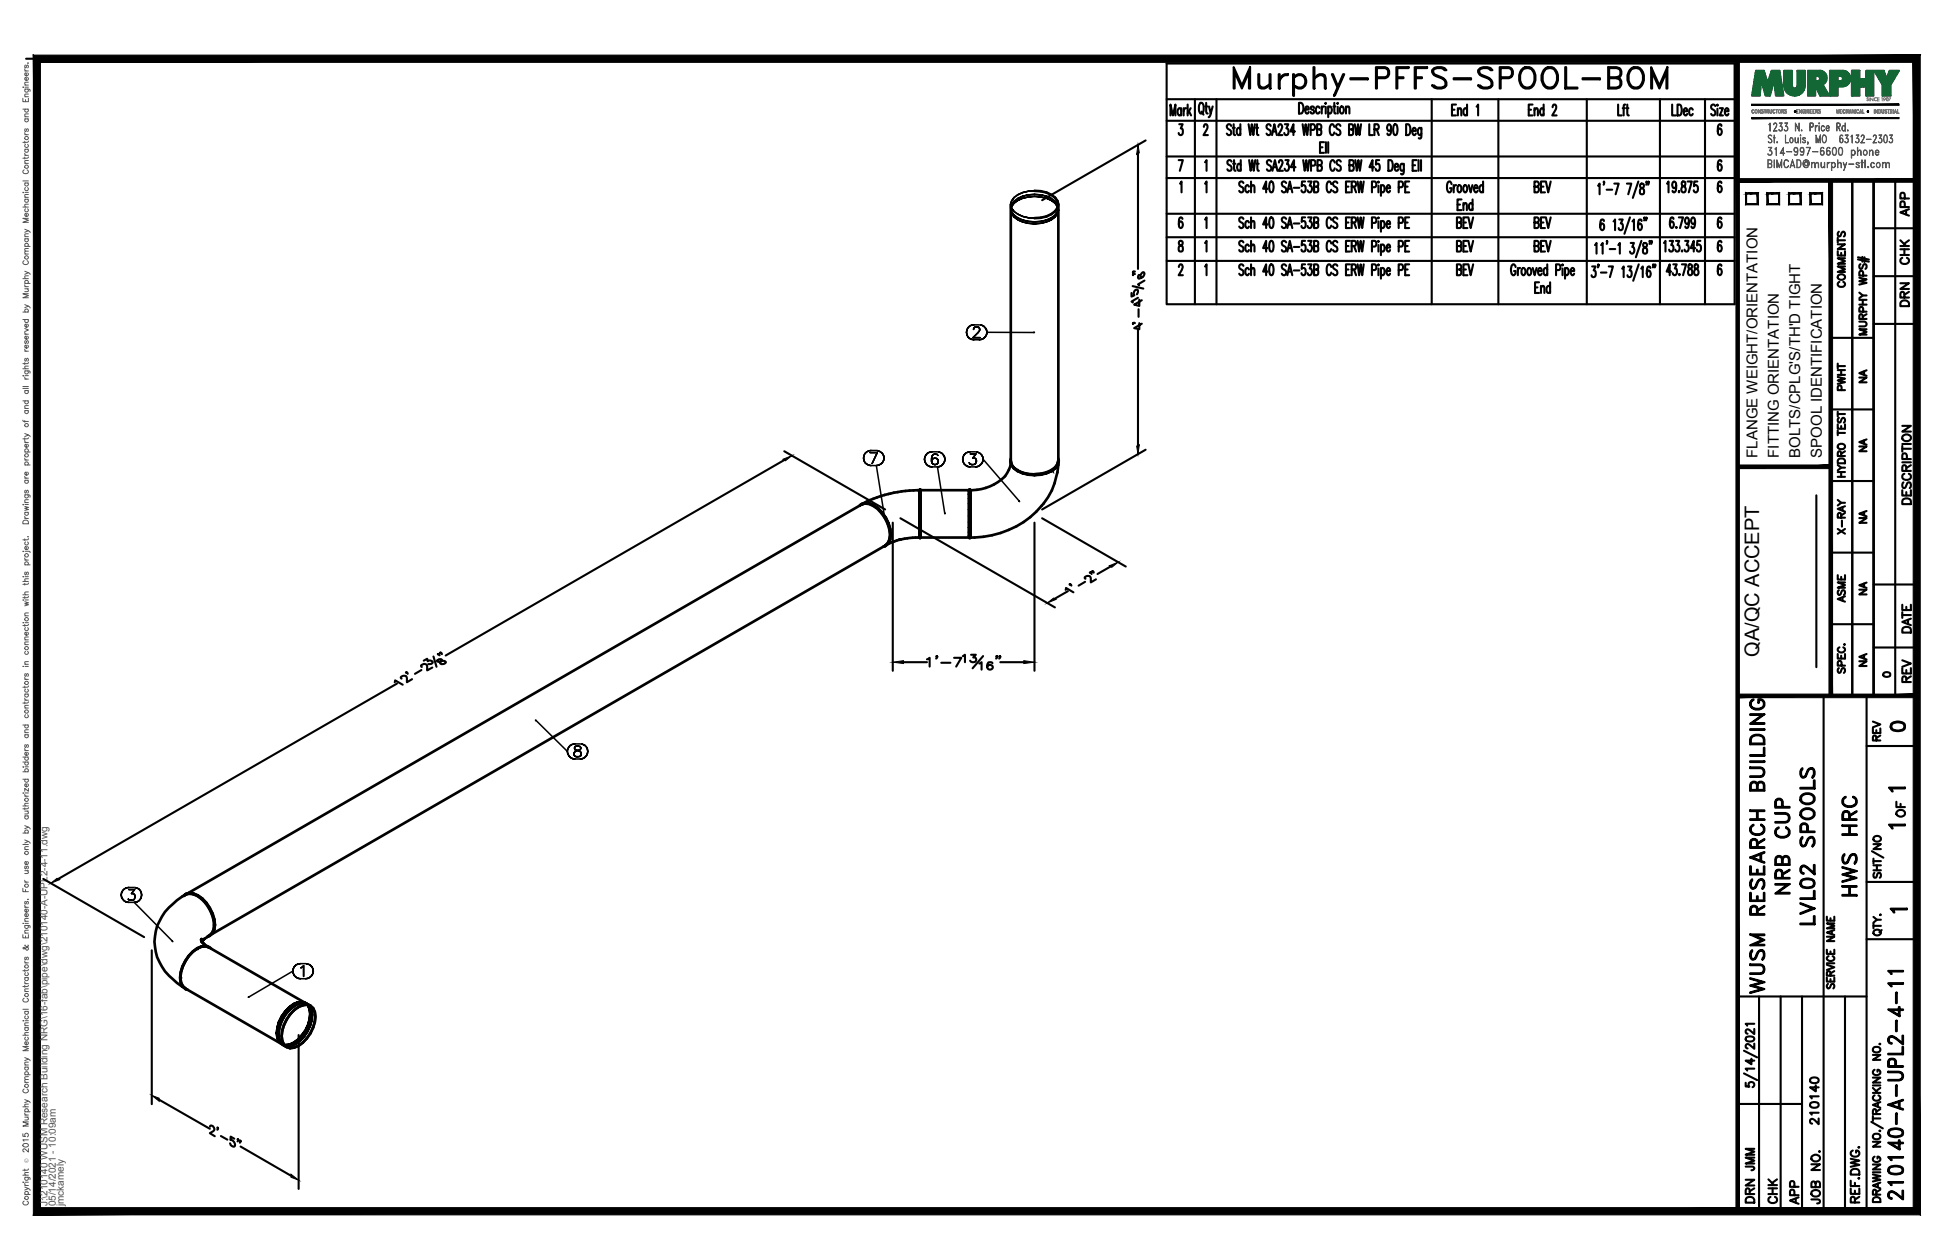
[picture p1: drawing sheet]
<svg xmlns="http://www.w3.org/2000/svg" width="432mm" height="279mm" viewBox="0 0 432 279" stroke-linecap="round" stroke-linejoin="round" font-family="sans-serif">
<defs><g id="words">
<text font-size="10.6" x="272.3" y="22.6">Murphy-PFFS-SPOOL-BOM</text>
<g font-size="6.6">
<text x="397.6" y="199.3" transform="rotate(-90 397.6 199.3)">NRB CUP</text>
<text x="412.4" y="199.7" transform="rotate(-90 412.4 199.7)">HWS HRC</text>
<text x="403.2" y="206" transform="rotate(-90 403.2 206)">LVL02 SPOOLS</text>
<text x="391.9" y="221.5" transform="rotate(-90 391.9 221.5)">WUSM RESEARCH BUILDING</text>
<text x="422.6" y="267.1" transform="rotate(-90 422.6 267.1)">210140-A-UPL2-4-11</text>
</g>
<g font-size="5.3">
<text x="417.7" y="163.3">0</text>
<text x="389.8" y="260.7" transform="rotate(-90 389.8 260.7)">JMM</text>
<text x="389.8" y="267.8" transform="rotate(-90 389.8 267.8)">DRN</text>
<text x="399.7" y="268.1" transform="rotate(-90 399.7 268.1)">APP</text>
</g>
<g font-size="4.9">
<text x="424" y="49" transform="rotate(-90 424 49)">APP</text>
<text x="424" y="59.6" transform="rotate(-90 424 59.6)">CHK</text>
<text x="409.9" y="64.9" transform="rotate(-90 409.9 64.9)">COMMENTS</text>
<text x="424" y="69.1" transform="rotate(-90 424 69.1)">DRN</text>
<text x="409.9" y="87.8" transform="rotate(-90 409.9 87.8)">PWHT</text>
<text x="424.4" y="112.9" transform="rotate(-90 424.4 112.9)">DESCRIPTION</text>
<text x="409.9" y="119.6" transform="rotate(-90 409.9 119.6)">X-RAY</text>
<text x="409.9" y="134.8" transform="rotate(-90 409.9 134.8)">ASME</text>
<text x="424.4" y="141.5" transform="rotate(-90 424.4 141.5)">DATE</text>
<text x="424.4" y="152.4" transform="rotate(-90 424.4 152.4)">REV</text>
<text x="417.7" y="165.5" transform="rotate(-90 417.7 165.5)">REV</text>
<text x="423" y="182.4" transform="rotate(-90 423 182.4)">OF</text>
<text x="403.9" y="250.5" transform="rotate(-90 403.9 250.5)">210140</text>
<text x="394.8" y="268.1" transform="rotate(-90 394.8 268.1)">CHK</text>
<text x="404.3" y="268.1" transform="rotate(-90 404.3 268.1)">JOB NO.</text>
</g>
<g font-size="4.4">
<text x="414.5" y="86.1" transform="rotate(-90 414.5 86.1)">NA</text>
<text x="414.5" y="101.2" transform="rotate(-90 414.5 101.2)">NA</text>
<text x="414.5" y="117.1" transform="rotate(-90 414.5 117.1)">NA</text>
<text x="414.5" y="133" transform="rotate(-90 414.5 133)">NA</text>
<text x="389.9" y="145.7" transform="rotate(-90 389.9 145.7)">QA/QC ACCEPT</text>
<text x="414.5" y="148.9" transform="rotate(-90 414.5 148.9)">NA</text>
</g>
<text font-size="4" x="416.3" y="151.3">0</text>
<g font-size="3.5">
<text x="417.3" y="176.7">1</text>
<text x="417.3" y="184.9">1</text>
<text x="417.7" y="203.6">1</text>
</g>
<g font-size="3.3">
<text x="389.5" y="101.5" transform="rotate(-90 389.5 101.5)">FLANGE WEIGHT/ORIENTATION</text>
<text x="394.3" y="101.5" transform="rotate(-90 394.3 101.5)">FITTING ORIENTATION</text>
<text x="399.1" y="101.5" transform="rotate(-90 399.1 101.5)">BOLTS/CPLG'S/TH'D TIGHT</text>
<text x="403.8" y="101.5" transform="rotate(-90 403.8 101.5)">SPOOL IDENTIFICATION</text>
</g>
<g font-size="2.2" fill="#545454">
<text x="10.5" y="267.5" transform="rotate(-90 10.5 267.5)">J:\210140 WUSM Research Building NRG\16-fab\pipe\dwg\210140-A-UPL2-4-11.dwg</text>
<text x="12.4" y="267.5" transform="rotate(-90 12.4 267.5)">05/14/2021 - 10:09am</text>
<text x="14.1" y="267.4" transform="rotate(-90 14.1 267.4)">jmckamely</text>
</g>
<text font-size="1.3" fill="#545454" x="6.3" y="257.9" transform="rotate(-90 6.3 257.9)">Ó</text>
</g></defs>
<!-- layer: HP-HWS-PIPE -->
<g fill="none" stroke="#000" stroke-width=".59">
<path d="M224.1 45.3v56.8M229.3 42.3a5.6 5.6 0 0 1 5.1 2.3l.2 .7v56.8l-.2 .8-.5 .7-.9 .7M234.6 45.3a3.4 3.4 0 0 1-2.6 2.7l-1.3 .3-1.4 .1M190.7 112l.3-.3-.5 .4M191 111.7a2.45 2.45 0 0 1 2.7 .4l1 .6 1.3 1.7M191 111.8a3.2 3.2 0 0 1 3.6 1l1.4 1.7M191.3 111.7l-.3 .2M191.5 111.6a27.4 27.4 0 0 1 12.4-2.9v3M193.5 112.1h.1M196.1 114.4l.9 1.7M196.1 114.5l.8 1.6M196.9 116.1a5.2 5.2 0 0 1 0 4.3l-.6 .5"/>
<path d="M197 116.1a4.9 4.9 0 0 1 0 4.4l-.6 .5M197.3 118.6h.1M197.4 118.5h.1M199.3 119.7l.5-.1-3.1 1.1M203.9 110.5v1.2zM203.9 111.7v1.4zM203.9 113v1.4zM203.9 114.4v1.4zM203.9 115.8v1.2zM203.9 117v1.1zM203.9 118v.8zM203.9 118.7v.5z"/>
<path d="M203.9 119.1v.2M203.9 108.6v10.5M203.9 108.9v.7zM203.9 119.2l-2.2 .1-2.2 .4M203.9 111.7v2.7M203.9 115.8v2.9M203.9 114.4v1.4M203.9 118.7v.4M204 108.9v-.3h-.1v10.7h.1v-10.6h10.8v.9M204 110.5v1.2zM204 111.7v1.4zM204 113v1.4z"/>
<path d="M204 114.4v1.4zM204 115.8v1.2zM204 117v1.1zM204 118v.8zM204 118.7v.5zM204 108.9v10.4M204 108.6v.4v-.3M204 108.9v.7zM204 119.2h10.8M214.8 119.1v.2v-.6v.6M214.8 118v.8zM214.8 117v1.1z"/>
<path d="M214.8 115.8v1.2zM214.8 114.4v1.4zM214.8 113v1.4zM214.8 111.7v1.4zM214.8 110.5v1.2zM214.8 109.5v1.1zM214.8 108.9v.7zM214.8 108.6v.4zM214.8 108.7l.2-.1v10.6M214.8 119.2h.2M214.8 108.6v10.6M215 108.6v8.4"/>
<path d="M215 117v2.1zM215 119.1v-.4v.6M215 118v.8zM215 117v1.1zM215 115.8v1.2zM215 114.4v1.4zM215 113v1.4zM215 111.7v1.4zM215 110.5v1.2zM215 109.5v1.1zM215 108.9v.7zM215 108.6v.4z"/>
<path d="M222.8 105.6a10.5 10.5 0 0 1-7.8 3.1v8.3M224 103.3l-1.2 2.3M224.1 101.7l-.1 .6M224.1 102.6v-.3l.1 .8M224.1 102.7l-.1 .7M224.1 102.2l.1 .9M224.1 102.9a5.4 5.4 0 0 0 5.2 2.3l1.4-.1M224.2 103.1l.6 .7 .8 .6M225.6 104.3h.1M225.6 104.4l1.1 .5 2.6 .4M229.3 105.3l1.4-.1-1.4 .1M230.7 105.2l1.3-.3-1.3 .3"/>
<path d="M232 104.9l1-.5-1 .5M233 104.4l.9-.6-.9 .6M233 104.3h.1M233 104.3l-2.3 .8h-1.4M233.9 103.8l.5-.7-.5 .7M234.6 102.2l-.2 .9 .2-.8v.3M234.6 102.7a16.5 16.5 0 0 1-9.3 14 20.2 20.2 0 0 1-10.3 2.4v.1M234.6 101.7a2.28 2.28 0 0 1-1.6 2.7l.1 .1a8.1 8.1 0 0 1-8.4-.7l-.6-.7-.1-1M195.9 121.1l.5-.1-.6 .2M196.2 120.9h.1M196.5 120.8l-.2 .1M41 198.3l.8-.2 2 .5"/>
<path d="M41.5 198.2l-.3 .1M41.6 198.1l149.3-86.2a3.2 3.2 0 0 1 3.6 .9 7.8 7.8 0 0 1 2.6 6.8l-.3 .9-.6 .5-149.4 86.2M41.9 198.2l.8 .1 1 .4M42.9 198.2l-.9-.1-1.2 .6 .3-.3a13.3 13.3 0 0 0-6.6 8.1 10.4 10.4 0 0 0 3.7 10.5l2.5 2M43.7 198.7a8 8 0 0 1 3.6 7.4l-.4 .9-.9 .8M43.7 198.7h.1M43.7 198.6l1 .7M43.8 198.5a2.4 2.4 0 0 0-3.1 .1M43.8 198.5a8 8 0 0 1 3.7 7.6 2.36 2.36 0 0 1-1.5 1.7M43.8 198.6a8 8 0 0 1 3.6 7.5l-.3 .8-.6 .5 .2-.1M40 216.8h.1M40.1 216.9h.1"/>
<path d="M40.5 218.6l.6 .6-.3-.1M40.5 218.6l.7 .6M41 219.3l.5 .1M41.1 213.1a5.8 5.8 0 0 0-.6 5.5M41.2 219.3l22.3 12.8a3.2 3.2 0 0 1-.9-3.6l.3-1.2 1.4-2.4M41.9 212l-.8 1.1M43.8 210.3h.1M44.6 208.8l1.4 1M44.7 209.9l-1 .4-1.8 1.7M44.7 208.6l-.1-.4 .2 .5v-.4v.3M44.7 209.9l.9-.1 .7 .3-.2-.1M44.7 209.9l.9-.1 .8 .3"/>
<path d="M44.8 208.8l-.2-.4 .7 1M44.8 208.7l.2-.4-.2 .5M45 208.4l.4-.3-.6 .7M46 207.8l-.7 .4M46 209.8v.1M46.5 210.2l22.3 12.8-.8-.2M46.8 210.4a2.23 2.23 0 0 0-3.1-.1 8.2 8.2 0 0 0-3.7 7.6 2.06 2.06 0 0 0 1.6 1.6M47.4 205.1h.1M47.7 205.1h.1M61.5 228l-.1 1.1 .1 1.1-.1-1.1zM61.5 228l.3-1.3-.3 1.3M61.7 229.3l.1 1.1 .4 .8"/>
<path d="M61.8 229.3l.1 1.1 .4 .8M61.8 231l-.3-.8 .3 .8M61.8 226.7l.6-1.2-.6 1.2M62.2 226.9l-.4 1.3-.1 1.1M62.3 226.9l-.4 1.3-.1 1.1M62.3 231.2l.6 .6M62.4 231.5l-.6-.5 .6 .5M62.4 225.5l.8-1.2-.8 1.2M63.2 231.8l-.1-.1 .1 .1M63.2 224.3l.9-.9-.9 .9M63.2 231.9h1.3M63.3 231.9h1.2"/>
<path d="M63.5 232.1l.8 .3M63.5 232.2l.8 .2M63.6 224.5l.9-.9-1.6 2.1-.7 1.2zM64.1 231.7l-.9 .1 .9-.1M64.1 223.4l1-.7-1 .7M64.3 224.9a7.6 7.6 0 0 0-1.7 5.9l.3 .8 .6 .6-1.3-1M64.5 223.6l1-.7 .9-.5h.9l-.9 .1zM64.5 231.9l1.9-1.1 .9-.9-1.8 1.6zM65.1 231.3l-1 .4 1-.4M65.1 222.7l.9-.4-.9 .4M65.2 232.3l-.9 .1M66 230.6l-.9 .7 .9-.7"/>
<path d="M66 222.3l.9-.1-.9 .1M66.2 223.3l-1.9 1.6M66.9 229.6l-.9 1 .9-1M66.9 222.2l.8 .2-.8-.2M67.1 231.2l-.9 .7-1 .4M67.3 222.4l.8 .2-.8-.2M67.3 229.9l.8-1.2-.8 1.2M67.7 228.5l-.8 1.1 .8-1.1M68 222.8l-.9 .1-.9 .4M68 230.2l-.9 1M68.1 222.6l.7 .4-.8-.2M68.1 228.7l.6-1.2-.6 1.2"/>
<path d="M68.2 222.9l.1 .1-.1-.1M68.3 227.3l-.6 1.2 .6-1.2M68.3 223l.4 .8-.4-.8M68.4 222.9l.3 .3-.2-.2M68.7 226l-.4 1.3 .4-1.3M68.7 223.8l.1 1-.1-1M68.8 223a3.2 3.2 0 0 1 1 3.6M68.8 224.8l-.1 1.2 .1-1.2M68.8 223a3.3 3.3 0 0 1 1 3.6M69 226.2l-.3 1.3 .4-1.3M69 224l.2 1-.2 1.2M69.1 224l-.4-.8 .3 .8"/>
<path d="M69.1 224l.1 1-.1 1.2M69.8 226.6l-.4 1.3-1.4 2.3M69.8 226.6l-1 2.5-.8 1.1"/>
</g>
<g fill="none" stroke="#000" stroke-width=".34">
<path d="M224 45.3l.2-.7-.1 .7 .1 .8-.2-.8 .2 1.6-.1-.7M224.1 45.7l.1-.3-.1 .3M224.2 47.4l-.1-.8 .1 .8M224.2 46.1l.6 .7 .8 .7-.9-.6zM224.2 46.9l.6 .8 1.9 1.1-1.1-.5-.9-.6zM224.2 45.8l.6-.7-.6 .7M224.2 45.8v.2M224.7 43.8l.9-.6 1.1-.5-1.9 1.1-.6 .8zM224.7 44.6l.9-.6-.8 .6-.6 .8zM224.8 48.1l-.6-.7 .6 .7M224.8 45.1l.8-.7-.8 .7M225.6 47.5l1.1 .5-1.1-.5"/>
<path d="M225.6 44l1.1-.5-1.1 .5M225.6 48.8l-.8-.7 .8 .7M225.6 44.4l1.1-.4-1.1 .4M226.7 49.2l-1.1-.4 1.1 .4M226.7 48.8l1.3 .3-1.3-.3M226.7 42.7l1.3-.3-1.3 .3M226.7 43.5l1.3-.3-1.3 .3M226.7 44l1.3-.3-1.3 .3M228 48.3l-1.3-.3 1.3 .3M228 49.5l-1.3-.3 1.3 .3M228 49.1h2.7l-1.4 .1zM228 43.2l1.3-.1 1.4 .1z"/>
<path d="M228 43.7l1.3-.2-1.3 .2M229.3 42.3l-1.3 .1a7.7 7.7 0 0 1 5.9 1.4l.5 .8 .2 .7M229.3 49.6l-1.3-.1 1.3 .1M229.3 43.5l1.4 .2-1.4-.2M230.7 49.5l-1.4 .1 1.4-.1M230.7 43.7l1.3 .3-1.3-.3M230.7 49.1l1.3-.3-1.3 .3M232 49.2l-1.3 .3 1.3-.3M232 43.5l-1.3-.3 1.3 .3M232 44l1 .4-1-.4M232 48.8l1.9-1.1 .5-.8-.5 .8-.8 .6zM233 48.8l-1 .4 1-.4"/>
<path d="M233 44.4l.9 .7-.9-.7M233.1 44l-1.1-.5 1.9 1.1 .5 .8M233.9 48.1l-.9 .7 .9-.7M233.9 45.1l.5 .7-.5-.7M233.9 44.6l.5 .8M234.4 47.4l-.5 .7 .5-.7M234.4 46.9l.2-.7-.2 .7M234.4 45.8v.2M234.4 45.4l.1 .3M234.6 45.3a3.1 3.1 0 0 1-2.6 2.7l-2.7 .4-1.3-.1 1.3 .1M234.6 46.6l-.2 .8 .2-.8M234.6 45.3v.9"/>
<path d="M214.2 73.7l.1 .5-.1-.5M214.3 73.2l-.1 .5 .1-.5M214.3 74.2l.2 .5-.2-.5M214.5 72.7l-.2 .5 .2-.5M214.5 74.7l.4 .3-.4-.3M214.9 72.3l-.4 .4 .4-.4M214.9 75l.5 .3-.5-.3M215.4 72.1l-.5 .2 .5-.2M215.4 75.3h.5h-.5M215.7 74.9h1.6h-1.6M215.8 73.1h.1M215.8 73l.1-.3-.1 .3"/>
<path d="M215.9 72l-.5 .1 .5-.1M215.9 75.3h1.2M215.9 72h1.2M215.9 72.7l.1-.1-.1 .1M216 72.6l.3-.1-.3 .1M216.3 72.5h.4h-.4M216.7 72.5l.2 .1-.2-.1M216.8 73.7l-1.1 1.2 1.1-1.2M216.9 72.6l.2 .1-.2-.1M217.1 73.4l-.3 .3 .3-.3M217.1 72.7l.1 .3-.1-.3M217.1 75.3h.5h-.5"/>
<path d="M217.2 73.2l-.1 .2 .1-.2M217.2 73v.2v-.2M217.6 72.1l-.5-.1 .5 .1M217.6 75.3l.4-.3-.4 .3M218 72.3l-.4-.2 .4 .2M218 75l.4-.3-.4 .3M218.4 72.7l-.4-.4 .4 .4M218.4 74.7l.3-.5-.3 .5M218.7 73.2l-.3-.5 .3 .5M218.7 74.2l.1-.5-.1 .5M218.8 73.7l-.1-.5 .1 .5M218.8 73.7h10.4"/>
<path d="M229.2 73.7h.1zM192.6 100l-.5 .2 .5-.2M193.1 99.9l-.5 .1 .5-.1M193.1 99.9h1.2M194.8 100l-.5-.1 .5 .1M191.4 101.6l.1 .5-.1-.5M191.5 101l-.1 .6 .1-.6M191.5 102.1l.2 .5-.2-.5M191.7 100.6l-.2 .4 .2-.4M191.7 102.6l.4 .3-.4-.3M192.1 100.2l-.4 .4 .4-.4M192.1 102.9l.5 .3-.5-.3"/>
<path d="M192.6 103.2h.5h-.5M192.9 100.4h1.6h-1.6M193.1 103.2h1.2M194.3 103.2h.5h-.5M194.3 103.2l1.7 11.2M194.5 100.4l-1.2 2.4 1.2-2.4M194.8 103.2l.4-.3-.4 .3M195.2 100.2l-.4-.2 .4 .2M195.2 102.9l.4-.3-.4 .3M195.6 100.6l-.4-.4 .4 .4M195.6 102.6l.3-.5-.3 .5M195.9 101l-.3-.4 .3 .4"/>
<path d="M195.9 102.1v-.5v.5M195.9 101.6v-.6v.6M196 114.4l.1 .1zM204.9 101.8l.1 .5-.1-.5M205 101.3l-.1 .5 .1-.5M205 102.3l.3 .5-.3-.5M205.3 100.9l-.3 .4 .3-.4M205.3 102.8l.3 .4-.3-.4M205.6 100.5l-.3 .4 .3-.4M205.6 103.2l.5 .2-.5-.2M206.1 100.3l-.5 .2 .5-.2M206.1 103.4l.5 .1-.5-.1"/>
<path d="M206.5 101.7v.6v-.6M206.6 100.2l-.5 .1 .5-.1M206.6 101.1l-.1 .6 .1-.6M206.6 101.9l-.1 .4 .1 .4-.1-.4zM206.6 102.7l.3 .2-.3-.2M206.6 103.5h1.2M206.6 100.2h1.2M206.9 100.8l-.3 .3 .3-.3M206.9 101.7l-.3 .2 .3-.2M206.9 102.9l.3 .1-.3-.1M207.2 100.7l-.3 .1 .3-.1M207.2 101.6l-.3 .1 .3-.1"/>
<path d="M207.2 103h.1M207.3 101.6h.1M207.3 103l.3-.1-.3 .1M207.4 100.7h-.2h.2M207.6 101.7l-.3-.1 .3 .1M207.6 102.9l.3-.2-.3 .2M207.8 100.8l-.4-.1 .4 .1M207.8 103.5l.5-.1-.5 .1M207.8 103.5l1.6 10.3M207.9 101.9l-.3-.2 .3 .2M207.9 101l-.1-.2 .1 .2M207.9 102.7l.1-.4-.1 .4"/>
<path d="M207.9 101.9l.1 .4zM208.3 100.3l-.5-.1 .5 .1M208.3 103.4l.5-.2-.5 .2M208.8 100.5l-.5-.2 .5 .2M208.8 103.2l.3-.4-.3 .4M209.1 100.9l-.3-.4 .3 .4M209.1 102.8l.3-.5-.3 .5M209.4 101.3l-.3-.4 .3 .4M209.4 102.3l.1-.5-.1 .5M209.4 113.8l.1 .1zM209.5 101.8l-.1-.5 .1 .5M213.4 101.8l.1 .5-.1-.5"/>
<path d="M213.5 101.3l-.1 .5 .1-.5M213.5 102.3l.2 .5-.2-.5M213.7 100.9l-.2 .4 .2-.4M213.7 102.8l.4 .4-.4-.4M214.1 100.5l-.4 .4 .4-.4M214.1 103.2l.4 .2-.4-.2M214.5 100.3l-.4 .2 .4-.2M214.5 103.4l.5 .1-.5-.1M214.8 102.6l.3 .3zM215 100.2l-.5 .1 .5-.1M215 103.5h1.2M215 100.2h1.2"/>
<path d="M215.1 100.7h1.2h-1.2M215.1 102.9l.7 .1zM215.6 101.6h.4h-.4M216 101.6l.2 .1-.2-.1M216.1 102.9l-.3 .1 .3-.1M216.2 101.7l.1 .1-.1-.1M216.2 103.5l.5-.1-.5 .1M216.3 100.7l-.7 .9 .7-.9M216.3 102.7l-.2 .2 .2-.2M216.3 101.8l.1 .3-.1-.3M216.4 102.1l-.1 .6zM216.7 100.3l-.5-.1 .5 .1"/>
<path d="M216.7 103.4l.5-.2-.5 .2M217.2 100.5l-.5-.2 .5 .2M217.2 103.2l.4-.4-.4 .4M217.6 100.9l-.4-.4 .4 .4M217.6 102.8l.2-.5-.2 .5M217.8 101.3l-.2-.4 .2 .4M217.8 102.3l.1-.5-.1 .5M217.9 101.8l-.1-.5 .1 .5 8.1 9.4-.1-.1M118.7 159.7l.1 .1zM118.8 159.8l7 6.8M125.8 166.6v.5v-.5M125.8 166.1v.5v-.5"/>
<path d="M125.8 167.1l.3 .5-.3-.5M126.1 165.6l-.3 .5 .3-.5M126.1 167.6l.3 .4-.3-.4M126.4 165.3l-.3 .3 .3-.3M126.4 168l.5 .2-.5-.2M126.9 165l-.5 .3 .5-.3M126.9 168.2l.6 .1-.6-.1M127.2 167.4v-.4v.4M127.2 167l.2-.2-.2 .2M127.4 167.6l-.2-.2 .2 .2M127.4 165.8v.2v-.2M127.4 166l.1 .2-.1-.2"/>
<path d="M127.4 166.8l.2-.2-.2 .2M127.5 165h-.6h.6M127.5 165.6l-.1 .2 .1-.2M127.5 167.7l-.1-.1 .1 .1M127.5 166.2l.2 .2-.2-.2M127.5 168.3h1.1M127.5 165h1.1M127.6 166.6l.3-.2-.3 .2M127.7 166.4h.4h-.4M127.8 165.4l-.3 .2 .3-.2M127.8 167.8l-.3-.1 .3 .1M127.9 166.4h.5h-.5"/>
<path d="M128.1 166.4l.4 .2-.4-.2M128.3 167.8h-.5h.5M128.3 165.4h-.5h.5M128.4 166.4l.2-.2-.2 .2M128.5 166.6l.2 .2-.2-.2M128.6 167.7l-.3 .1 .3-.1M128.6 165.6l-.3-.2 .3 .2M128.6 166.2l.1-.2-.1 .2M128.6 168.3l.5-.1-.5 .1M128.7 167.6l-.1 .1 .1-.1M128.7 165.8l-.1-.2 .1 .2M128.7 166.8l.1 .2-.1-.2"/>
<path d="M128.7 166v-.2v.2M128.8 167.4l-.1 .2 .1-.2M128.8 167v.4v-.4M129.1 165h-.5h.5M129.1 168.2l.5-.2-.5 .2M129.6 165.3l-.5-.3 .5 .3M129.6 168l.4-.4-.4 .4M130 165.6l-.4-.3 .4 .3M130 167.6l.2-.5-.2 .5M130.2 166.1l-.2-.5 .2 .5M130.2 167.1l.1-.5-.1 .5M130.3 166.6l-.1-.5 .1 .5"/>
<path d="M26.9 198.4l.1 .6-.1-.6M27 197.9l-.1 .5 .1-.5M27 199l.2 .4-.2-.4M27.2 197.5l-.2 .4 .2-.4M27.2 199.4l.4 .4-.4-.4M27.6 197.1l-.4 .4 .4-.4M27.6 199.8l.5 .3-.5-.3M28.1 196.9l-.5 .2 .5-.2M28.3 199.2l.3 .3zM28.6 196.8l-.5 .1 .5-.1M28.6 197.3h1.2h-1.2M28.6 199.5l.7 .1z"/>
<path d="M28.6 196.8h1.1M29.2 198.1h.3h-.3M29.5 198.1l.2 .2-.2-.2M29.6 199.5l-.3 .1 .3-.1M29.7 198.3l.1 .1-.1-.1M29.8 197.3l-.6 .8 .6-.8M29.8 199.3l-.2 .2 .2-.2M29.8 198.4l.2 .3-.2-.3M30 198.7l-.2 .6zM30.3 196.9l-.6-.1 .6 .1M30.7 197.1l-.4-.2 .4 .2M30.7 199.8l.4-.4-.4 .4"/>
<path d="M31.1 197.5l-.4-.4 .4 .4M31.1 199.4l.2-.4-.2 .4M31.3 197.9l-.2-.4 .2 .4M31.3 199l.1-.6-.1 .6M31.4 198.4l-.1-.5 .1 .5M28.1 200.1h.5h-.5M28.6 200.1h1.1M29.7 200.1h.6h-.6M29.7 200.1l8.6 8.7-.1-.1M30.3 200.1l.4-.3-.4 .3M64.9 215.3l.1 .5-.1-.5M64.9 215.3l-9.9 5.8h.1"/>
<path d="M65 214.8l-.1 .5 .1-.5M65 215.8l.2 .5-.2-.5M65.2 214.4l-.2 .4 .2-.4M65.2 216.3l.4 .4-.4-.4M65.6 214l-.4 .4 .4-.4M65.6 216.7l.5 .2-.5-.2M66.1 213.8l-.5 .2 .5-.2M66.1 216.9l.5 .1-.5-.1M66.6 213.7l-.5 .1 .5-.1M66.6 217h1.2M66.6 213.7h1.2M66.7 214.6l.3-.1-.3 .1"/>
<path d="M67 214.5l.3-.3-.3 .3M67.3 214.2v2.3v-2.3M67.8 217l.5-.1-.5 .1M68.3 213.8l-.5-.1 .5 .1M68.3 216.9l.4-.2-.4 .2M68.7 214l-.4-.2 .4 .2M68.7 216.7l.4-.4-.4 .4M69.1 214.4l-.4-.4 .4 .4M69.1 216.3l.3-.5-.3 .5M69.4 214.8l-.3-.4 .3 .4M69.4 215.8l.1-.5-.1 .5M69.5 215.3l-.1-.5 .1 .5"/>
</g>
<path d="M203.9 117v.3l-.2 .2M204 117v.3l.2 .2M233 104.4l.6 .5M233 104.3l.5 .2 .1-.1" fill="none" stroke="#000" stroke-width=".22"/>
<g fill="#000">
<circle cx="224.1" cy="46.6" r=".17"/>
<circle cx="234.6" cy="46.6" r=".17"/>
</g>
<!-- layer: PS-BDR -->
<g fill="#000" stroke="#000" stroke-width=".22">
<path d="M388.3 26.1v.2l32.6-.2zM388.3 26.3l32.6-.2v.2z"/>
<path d="M388.3 23.1v.3l32.6-.3zM388.3 23.4l32.6-.3v.3z"/>
<path d="M7.4 12.2v257.2l1.6-1.6zM7.4 12.2l1.6 1.6v254zM7.4 12.2l1.6 1.6 416.6-1.6zM9 13.8l416.6-1.6-1.5 1.6zM425.6 12.2l-1.5 1.6 1.5 255.6zM424.1 13.8l1.5 255.6-1.5-1.6zM7.4 269.4h418.2l-1.5-1.6zM9 267.8h415.1l-416.7 1.6z"/>
</g>
<!-- layer: PS-BDR-T -->
<g fill="none" stroke="#000" stroke-width=".47">
<path d="M415.3 40v114.3h-4.7v-114.2v114.2h-4.8v-114.2M387 42.9h2.6v2.4h-2.6zM391.8 42.9h2.6v2.4h-2.6zM396.6 42.9h2.5v2.4h-2.5zM401.3 42.9h2.6v2.4h-2.6zM411.8 57.5l2.5 .5M411.8 57.1l2.5 .5M412.4 58.6a.59 .59 0 0 0-.3 .5 .59 .59 0 0 0 .4 .5l.3-.1 .3-.8 .4-.1a.64 .64 0 0 1 0 1M412.8 57v1M413.3 57.1v1M405.8 74.9h9.5M412.1 71.3l1.4 .1a.52 .52 0 0 1 .2 .6 .52 .52 0 0 1-.4 .4h-1.2"/>
<path d="M412.1 61.6l1.7 .4-1.7 .3 1.7 .4-1.7 .4M412.1 67.5h1.7M412.1 66.5h1.7M412.1 64.9l.8 .6M412.9 70.7l-.1-.9-.4-.1-.3 .3v.7h1.7M412.9 66.5v1M413 69.1l-.1-.9-.5-.1-.3 .3v.7h1.7M413 61.1l-.1-.9-.5-.1-.3 .3v.7h1.7M413.8 73h-1.7l1.7 .6-1.7 .6h1.7M413.8 65.5h-.9l-.8 .6M413.8 69.7l-.9 .5M405.8 90.8h9.5"/>
<path d="M407.4 94.1v1h1.6v-1M407.4 96h1.6M407.4 91.3v1.1M407.4 95.4v1.1M407.4 91.8h1.6M407.4 98.7a.79 .79 0 0 1 1-.3 .79 .79 0 0 1 .5 .9 .78 .78 0 0 1-1 .3 .78 .78 0 0 1-.5-.9zM407.6 92.7a.59 .59 0 0 0-.3 .5 .59 .59 0 0 0 .4 .5l.3-.1 .3-.8 .4-.1a.65 .65 0 0 1 0 1M408.1 94.5v.6M402.6 109.8v38.1M405.8 106.7h9.5M407.4 105.7h1.6M407.4 104.7h1.6"/>
<path d="M407.4 103.1l.7 .6M407.4 102a.9 .9 0 0 1 1.6 .2v.5h-1.6zM408.1 101.1l-.1-.9-.3-.1-.3 .3v.7h1.6M408.1 104.7v1M409 103.7h-.9l-.7 .6M409 100.1l-.9 .5M405.8 122.5h9.5M405.8 138.4h9.5M407.4 145v1h1.6v-1M407.6 148.2a.59 .59 0 0 0-.3 .5 .59 .59 0 0 0 .4 .5l.3-.2 .3-.7 .4-.1a.65 .65 0 0 1 0 1M407.7 143.5a.59 .59 0 0 0-.3 .7 .59 .59 0 0 0 .6 .5h.4a.59 .59 0 0 0 .6-.5 .59 .59 0 0 0-.4-.7M408.1 145.4v.6"/>
<path d="M408.2 147.6l-.1-.9-.4-.2-.3 .4v.7h1.6M408.8 142.9h.2z"/>
</g>
<!-- layer: PS-DIM -->
<path d="M5.8 13h419" fill="none" stroke="#000" stroke-width=".47"/>
<!-- layer: 0 -->
<g fill="none" stroke="#000" stroke-width=".47">
<path d="M415.3 40v114.3M420.1 40v114.3M415.3 50.6h9.5M415.3 61.2h9.5M415.3 71.8h9.5M415.3 129.6h9.5M415.3 143.6h9.5M386.6 238l2.9 1.5M386.6 233l2.9 1.5M387 230l.8-.2a.85 .85 0 0 1 1.1 .6 1.14 1.14 0 0 1-1.9 0zM388.2 234.8v1.2l-1.2-.8h1.9M388.9 237h-1.9l.3 .4"/>
<path d="M388.9 231.4v1.2l-1-.8-.6-.3-.3 .2v.5l.4 .3M388.9 228.2v1.1l-1-.8-.6-.3-.3 .2v.5l.4 .3M388.9 227h-1.9l.3 .4M387 240.1v.8l.8 .1a.62 .62 0 0 1 0-.9 .62 .62 0 0 1 .9 .1 .62 .62 0 0 1-.2 .9"/>
</g>
<g fill="#000" stroke="#000" stroke-width=".22">
<path d="M384.8 13l.8 255.6v-255.6zM384.8 13l.8 255.6h-.8z"/>
<path d="M385.2 39.6v.8l39.6-.8zM385.2 40.4l39.6-.8v.8z"/>
<path d="M424.5 40l.8 114.3v-114.3zM424.5 40l.8 114.3h-.8z"/>
<path d="M385.2 153.9v.8l39.6-.8zM385.2 154.7l39.6-.8v.8z"/>
</g>
<!-- layer: PS-LOGO -->
<g fill="none" stroke="#545454" stroke-width=".22">
<path d="M5.1 19.3h.1zM5.5 19.8h.9l.2 .1v.4M5.5 15.3v.3l.3 .1M5.5 18.9h.8M5.5 15.7h.8M5.5 19.3h.8M5.7 19.8a.38 .38 0 0 0-.1 .5 .38 .38 0 0 0 .6 0 .38 .38 0 0 0-.1-.5M5.7 14.4l-.2 .3v.3h.3l.1-.4 .2-.2 .2 .3-.2 .4M6.1 17.2a.38 .38 0 0 1 .1 .5 .38 .38 0 0 1-.6 0 .38 .38 0 0 1 .1-.5h.1v.7M6.1 16.2a.38 .38 0 0 1 .1 .5 .38 .38 0 0 1-.6 0 .38 .38 0 0 1 .1-.5h.1v.6M6.2 13.9v.1zM6.3 18.2l-.8 .1v.3l.2 .3"/>
<path d="M5.1 21.8v.7h1.2v-.7M5.1 24.2h1.2M5.4 37.7a.43 .43 0 0 0-.3 .5 .43 .43 0 0 0 .4 .3h.3a.43 .43 0 0 0 .5-.3 .43 .43 0 0 0-.3-.5M5.5 34v.3l.3 .1M5.5 29.4v.3l.3 .2M5.5 31.3v.4M5.5 34.8v.4M5.5 36.2h.8M5.5 34.4h.8M5.5 33.1h.8M5.5 29.9h.8M5.5 26.4h.8"/>
<path d="M5.5 25.9h.8M5.5 21.4h.8M5.7 33.1a.38 .38 0 0 0-.1 .5 .38 .38 0 0 0 .6 0 .38 .38 0 0 0-.1-.5M5.7 32a.4 .4 0 0 0-.1 .6 .4 .4 0 0 0 .6 0 .4 .4 0 0 0-.1-.6M5.7 28.6l-.2 .2v.3h.3l.1-.4 .2-.1 .2 .2-.2 .4M5.7 26.4a.38 .38 0 0 0-.1 .5 .38 .38 0 0 0 .6 0 .38 .38 0 0 0-.1-.5M5.7 24.2a.38 .38 0 0 0-.1 .6 .38 .38 0 0 0 .6 0 .38 .38 0 0 0-.1-.6M5.7 22.1v.4M6.3 35.6h-.8v.3l.2 .3M6.3 34.8l-.3 .3h-.9M6.3 31.3l-.3 .3h-.9M6.3 25.3h-.8v.3l.2 .3"/>
<path d="M6.3 20.9h-.8v.3l.2 .2M391.9 34.2l.2 .2M392 36.3l.6-.1v-.6l-.6-.1v1.6l.6-.1v-.6h-.6M392.1 30a.44 .44 0 0 1 .7 .2 .38 .38 0 0 0-.6-.2 .38 .38 0 0 0-.1 .5l.4 .3a.46 .46 0 0 1 .2 .7 .46 .46 0 0 1-.7-.1 .41 .41 0 0 0 .6 .1 .41 .41 0 0 0 0-.6l-.6-.4zM392.3 33.3a.53 .53 0 0 1 .5 .8 .53 .53 0 0 1-.9 0 .47 .47 0 0 0 .7 .2l.2-.3M392.4 27.2l-.1 1.9v-1.7l-.2 .2zM392.4 36.3l.3 .1v.6l-.8 .2v-1.8l.8 .2v.6l-.3 .2M392.5 33.4a.51 .51 0 0 1 .3 .5 .51 .51 0 0 1-.3 .5M392.7 32.8l-.7-.1h.8l-.5 .7M392.7 32.7l-.5 .7 .4 .1 .2 .3M393.1 30.5l.4 .1zM393.1 29l.8 .1h-.8l.7-1.3-.2-.5h-.2l-.3 .4 .1-.3a.39 .39 0 0 1 .6 0 .39 .39 0 0 1 0 .5l-.7 1.2"/>
<path d="M393.3 35.4v1.8zM393.3 29.9v1.8zM393.4 33l.4-.3v1.7l-.1-1.6zM393.9 35.4l.5 1.5 .6-1.5v1.8l-.1-1.4-.5 1.4-.5-1.4v1.4zM393.9 31.4l.1 .3zM393.9 31.5l.1 .1zM394.4 28.8l.1 .2M394.7 27.9a.55 .55 0 0 1 .4 .7 .55 .55 0 0 1-.7 .4l-.1-.3 .4 .3 .3-.4M394.7 33.9l.9 .1h-1l.7-1.3v1.7v-1.5l-.6 1.1M394.8 28l.2 .5-.2 .5M395 27.3l-.6-.1h.6l-.3 .8M395 27.2l-.4 .8 .4 .1v.3"/>
<path d="M395.5 28.8l.2 .2M395.7 35.5a.47 .47 0 0 1 .7 .3l-.3-.3h-.3a1.08 1.08 0 0 0 0 1.6h.3l.3-.3a.44 .44 0 0 1-.4 .4 .44 .44 0 0 1-.5-.4l-.1-.7zM395.8 29.9v1.7l.7 .1h-.7zM395.8 27.9a.55 .55 0 0 1 .5 .7 .55 .55 0 0 1-.7 .4l-.1-.3 .4 .3 .4-.4M396 28l.3 .5-.3 .5M396 33.6l1.2 .1zM396.2 27.3l-.6-.1h.7l-.5 .8M396.2 27.2l-.4 .8 .3 .1 .2 .3M396.9 30.6a.57 .57 0 0 1 .7 .4 .57 .57 0 0 1-.4 .7l-.3-.1-.2-.4zM396.9 36.8h.8M397 30.6a.52 .52 0 0 1 .4 .5 .52 .52 0 0 1-.4 .5l-.2-.4zM397 36.7h.7"/>
<path d="M397.3 35.4l.6 1.8-.6-1.5-.5 1.5zM397.7 33.3l.3 .4 .3-.1 .2-.3M397.7 33.1l.3-.3h.3l.2 .3M397.8 34.3h.5M397.9 30.5l.1 1 .3 .1 .3-.2-.3 .3-.3-.1-.1-.2zM398 27.2l.8 1.6v-1.6v1.9l-.8-1.6v1.6zM398 32.8l-.3 .4 .3 .5M398.2 32.8a1.22 1.22 0 0 1 .1 1.6M398.3 35.4h.5a1.05 1.05 0 0 1 0 1.8h-.5zM398.3 35.5a.84 .84 0 0 1 .9 .5 .84 .84 0 0 1-.2 .9l-.7 .2zM398.5 33.5l-.2 .2a.49 .49 0 0 1-.6-.2 .49 .49 0 0 1 .1-.6 .49 .49 0 0 1 .7 0v.4a.81 .81 0 0 1-.5 1.1l-.3-.2 .1 .2M398.5 33.3l-.3 .4"/>
<path d="M398.6 30.5v1.2zM399 30l.1-.1v.3zM399.1 33.3l.3 .4 .3-.1 .1-.3M399.1 33.1l.3-.3h.3l.1 .3M399.1 30h.1M399.1 30.5v1.2zM399.1 34.3h.6M399.4 28.8v.3l-.1-.1zM399.4 28.9h.1M399.4 32.8a.51 .51 0 0 0-.3 .4 .51 .51 0 0 0 .3 .5M399.5 32.8a1.22 1.22 0 0 1 .1 1.6M399.6 31.5h.6"/>
<path d="M399.6 30.8l.6 .6-.2 .3-.4-.1v-.2l.1 .2M399.6 30.7h.6M399.7 30.6v.3M399.8 33.5l-.1 .2a.5 .5 0 0 1-.7-.5 .5 .5 0 0 1 .7-.4l.2 .5a.83 .83 0 0 1-.5 1.1l-.3-.2 .1 .2M399.8 33.3l-.3 .4M399.9 35.6a.74 .74 0 0 1 1 .2 .74 .74 0 0 1-.1 1l-.1-1 .1 .9a.68 .68 0 0 0-.3-1.2 .68 .68 0 0 0-.8 .9 .66 .66 0 0 0 .4 .7 .66 .66 0 0 0 .7-.2 .7 .7 0 0 1-.9 .1 .7 .7 0 0 1-.2-.8zM400 36l.2-.2 .4 .1 .1 .2-.5-.2-.2 .3 .1 .4 .4 .1 .2-.2-.1 .2-.4 .1-.2-.2zM400.1 30.6l.1 .2-.2-.3-.4 .1v.2l.6 .5M400.1 31.2v.4M400.7 31.5h.1M400.8 31.9l-.1-.5 .1 .4-.2 .2M400.8 31.7v.1"/>
<path d="M401.3 28.1l.6-.1v-.6l-.6-.1-.1 1.8v-1.9h.5l.2 .4v.4l-.2 .2h-.4M401.3 32.7l-.7 1.7 .7-1.7h-.9l.9 .1M401.6 36v1.2zM401.8 33.6l1.2 .1zM401.8 36.1h.5l.1 1.1-.2-1-.3-.1-.3 .3zM402.4 27.8v1.3zM402.5 29.9l.5 1.5 .5-1.5v1.8l-.1-1.4-.4 1.4-.4-1.4-.1 1.4zM402.6 36.1h.4l.1 1.1-.1-1-.3-.1-.3 .3zM402.6 27.9l.3-.1-.3 .2-.2 .4zM403.2 27.2l.1 .1v.2zM403.2 27.3h.1M403.2 27.8l.1 1.3z"/>
<path d="M403.5 34l.4 .4 .3-.1 .1-.3M403.5 33.8l.4-.4 .3 .1 .1 .3M403.6 36l.2 1 .3 .1 .3-.2-.3 .3-.4-.1zM403.7 32.8h.5M403.8 32.8l-.2 .2a1.17 1.17 0 0 0 .2 1.4M403.8 27.9l.4-.1 .2 .4-.2-.3a.54 .54 0 0 0-.4 .6 .54 .54 0 0 0 .4 .5l.2-.3-.2 .4h-.2l-.3-.5zM403.8 33.4l-.3 .5M404.1 33.4l.2 .5-.2 .5M404.1 30l.2-.1a.95 .95 0 0 1 .6 .9 .95 .95 0 0 1-.6 .9 1.24 1.24 0 0 1-.2-1.7zM404.1 30.1l.2-.1a.87 .87 0 0 1 .5 .8 .87 .87 0 0 1-.5 .8 1.19 1.19 0 0 1-.2-1.5zM404.2 32.8l.1 .1-.4-.2a1.42 1.42 0 0 0-.2 1.7 .49 .49 0 0 0 .6-.2 .49 .49 0 0 0-.1-.7 .49 .49 0 0 0-.7 .1M404.4 36l.1 1.2z"/>
<path d="M404.8 28.4h.6l-.2-.5a.54 .54 0 0 0-.4 .6 .54 .54 0 0 0 .4 .5l.2-.3-.2 .4a.63 .63 0 0 1-.4-.6 .63 .63 0 0 1 .4-.7l.3 .7h-.7M404.9 34l.3 .4 .3-.1 .2-.3M404.9 33.8l.3-.4 .3 .1 .2 .3M405 36l.1 1.2zM405.1 32.8h.5M405.1 32.8l-.1 .2a1.17 1.17 0 0 0 .2 1.4M405.2 33.4l-.3 .5M405.3 36.1l.3-.1-.5 .5zM405.4 33.4l.3 .5-.3 .5M405.5 32.8l.2 .1a.36 .36 0 0 0-.6-.1l-.2 .6v.8l.2 .2a.49 .49 0 0 0 .6-.2 .49 .49 0 0 0-.1-.7 .49 .49 0 0 0-.7 .1M406 36v1.8zM406.2 36.1a.53 .53 0 0 1 .7 .5 .53 .53 0 0 1-.7 .5l-.2-.2 .3 .2a.51 .51 0 0 0 .5-.5 .51 .51 0 0 0-.5-.5l-.3 .2z"/>
<path d="M406.3 32.8l.4-.1a1.13 1.13 0 0 1 0 1.7h-.1a1.28 1.28 0 0 1-.3-1.6zM406.3 34.3h.6M406.3 32.8h.6M406.4 32.8l-.2 .6 .2 1M406.8 32.8l.2 .6-.2 1M407.2 28.1l.6-.1v-.6l-.6-.1-.1 1.8v-1.9l.7 .1 .1 .7-.3 .2h-.4M407.3 35.4l.1 1.8zM407.5 28.2l.4 .9-.3-.9M407.6 36.1h.5l.1 1.1-.2-1-.3-.1-.3 .3zM407.7 32.8l.3-.1a1.13 1.13 0 0 1 0 1.7h-.1a1.28 1.28 0 0 1-.2-1.6zM407.7 34.3h.5M407.7 32.8h.5"/>
<path d="M407.8 32.8l-.2 .6 .2 1M407.8 31.3l.3 .3 .4-.3M407.8 31l.3-.3 .4 .3M408 30.1h.4M408 30l-.1 .3a1.28 1.28 0 0 0 .2 1.3M408.1 30.7l-.3 .4M408.2 32.8l.2 .6-.2 1M408.2 30.7l.3 .4-.3 .5M408.4 30l.1 .2a.33 .33 0 0 0-.5-.2l-.2 .7 .2 .9a.48 .48 0 0 0 .5-.5 .48 .48 0 0 0-.5-.4l-.2 .1M408.5 27.9l.3-.1 .2 .3-.2-.2a.54 .54 0 0 0-.5 .6 .54 .54 0 0 0 .5 .5l.2-.2-.2 .3-.5-.3zM409 27.2l.1 1.9zM409 37l-.5-1 .5 1.2"/>
<path d="M409 31.4l.1 .2M409.2 30.7l.4 .1 .1 .2M409.3 30.6a.53 .53 0 0 1 .4 .6 .53 .53 0 0 1-.7 .4v-.2a.36 .36 0 0 0 .6 .1l.1-.2M409.3 36l-.6 1.8zM409.4 30.7l.3 .4-.3 .5M409.6 28.8v.3zM409.6 28.9v.1zM409.6 30l-.6-.1h.7l-.4 .8M409.6 29.9l-.4 .8M409.8 36.4h1.1zM410.4 33.3v1.7zM410.6 33.3a.53 .53 0 0 1 .7 .6 .53 .53 0 0 1-.7 .5l-.2-.2 .3 .2a.51 .51 0 0 0 .5-.5 .51 .51 0 0 0-.5-.6l-.3 .2z"/>
<path d="M410.6 29.9l-.1 1.8v-1.6l-.2 .2zM411.3 31.4l.2 .2M411.5 37h.6M411.5 36.4l.6 .3v.2a.38 .38 0 0 1-.3 .3 .38 .38 0 0 1-.4-.3l.2 .2M411.5 36.2h.6M411.6 36.1v.3M411.6 30.6a.52 .52 0 0 1 .5 .6 .52 .52 0 0 1-.7 .4l-.1-.2a.36 .36 0 0 0 .6 .1l.2-.2M411.7 32.7l.1 1.7zM411.8 30.7l.3 .4-.1 .3-.2 .2M412 36.1l.1 .2a.38 .38 0 0 0-.3-.3 .38 .38 0 0 0-.4 .3l.7 .5M412 36.7v.4M412 33.3h.5v1.1v-.8l-.2-.3-.5 .3z"/>
<path d="M412 30l-.6-.1h.7l-.5 .8M412 29.9l-.4 .8 .3 .1 .2 .2M412.5 36l.5 .1zM412.5 31.6l.8 .1h-.8l.7-1.3-.2-.4h-.2l-.3 .3 .1-.2a.39 .39 0 0 1 .6-.1 .39 .39 0 0 1 0 .6l-.7 1.1M412.7 35.4l.1 1.8zM413.2 33.3a.54 .54 0 0 1 .7 .6 .54 .54 0 0 1-.7 .5l-.2-.5zM413.4 35.4l.1 1.8zM413.7 30.8l1 .1zM414 36.9l.2 .1-.1 .2zM414 37l.1 .1zM414.4 33.3v1.1zM414.6 33.3h.5l.1 1.1-.1-1-.3-.1-.4 .3z"/>
<path d="M414.7 36.3l.3-.3 .4 .1v.3v-.2a.46 .46 0 0 0-.7 .4 .46 .46 0 0 0 .7 .4v-.1l-.2 .3a.59 .59 0 0 1-.5-.3 .59 .59 0 0 1 0-.6zM415.2 31.6l.8 .1h-.9a1.94 1.94 0 0 0 .8-1.4l-.2-.3h-.3l-.2 .3 .1-.2 .4-.2 .2 .5-.7 1.3M415.7 33.8h.7l-.2-.5a.48 .48 0 0 0-.5 .6 .48 .48 0 0 0 .6 .4l.1-.2-.1 .3a.53 .53 0 0 1-.6-.5 .53 .53 0 0 1 .6-.6l.2 .6h-.8M416 36.3l.1-.2a.53 .53 0 0 1 .7 .5 .53 .53 0 0 1-.7 .5l-.1-.2zM416.4 31.4l.2 .2M416.7 30.6a.53 .53 0 0 1 .5 .6 .53 .53 0 0 1-.7 .4l-.2-.2 .5 .2 .3-.3M416.9 30.7l.2 .4-.2 .5M417.1 30l-.6-.1h.6l-.4 .8M417.1 29.9l-.5 .8 .4 .1 .1 .2M417.3 36l.1 1.2zM417.5 36.1h.5l.1 1.1-.1-.8-.2-.3-.4 .3zM417.7 30l.3-.1a1.32 1.32 0 0 1 0 1.8l-.3-.1-.2-.7z"/>
<path d="M417.7 31.5h.5M417.7 30.1h.5M417.8 30l-.2 .7 .2 .9M418.2 30l.1 .7-.1 .9M418.3 36.1h.4l.1 1.1-.1-1-.3-.1-.3 .3zM418.8 31.4l.2 .2M419.1 30.6a.53 .53 0 0 1 .4 .6 .53 .53 0 0 1-.7 .4v-.2a.36 .36 0 0 0 .6 .1l.1-.2M419.3 30.7l.2 .4-.2 .5M419.4 30l-.6-.1h.7l-.4 .8M419.4 29.9l-.4 .8 .4 .1 .1 .2M5.1 42.7h.1zM5.1 45.9h1.2"/>
<path d="M5.1 40.1h1.2M5.4 57.8a.43 .43 0 0 0-.3 .5 .43 .43 0 0 0 .4 .4h.3a.43 .43 0 0 0 .5-.4 .43 .43 0 0 0-.3-.5M5.5 50.8l.8 .4-.8 .3M5.5 56.3h.8M5.5 54.6h1.2M5.5 52.9h.8M5.5 52.5h.8M5.5 44.2h.8M5.5 43.8h.8M5.5 40.6h.8M5.5 42.7h.8M5.7 54.6a.38 .38 0 0 1-.1-.5 .38 .38 0 0 1 .6 0 .38 .38 0 0 1-.1 .5"/>
<path d="M5.7 52.9a.38 .38 0 0 0-.1 .6 .38 .38 0 0 0 .6 0 .38 .38 0 0 0-.1-.6M5.7 46.3a.38 .38 0 0 0-.1 .6 .38 .38 0 0 0 .6 0 .38 .38 0 0 0-.1-.6M5.7 44.2a.38 .38 0 0 0-.1 .5 .38 .38 0 0 0 .6 0 .38 .38 0 0 0-.1-.5M5.7 41.6a.38 .38 0 0 0-.1 .6 .38 .38 0 0 0 .6 0 .38 .38 0 0 0-.1-.6M5.7 40.6a.38 .38 0 0 0-.1 .5 .38 .38 0 0 0 .6 0 .38 .38 0 0 0-.1-.5M6.1 47.3a.38 .38 0 0 1 .1 .6 .38 .38 0 0 1-.6 0 .38 .38 0 0 1 .1-.6h.1v.7M6.3 55.7l-.8 .1v.2l.2 .3M6.3 55.1h-.8v.3l.2 .3M6.3 51.8l-.8 .1v.3l.2 .3M6.3 51.2l.4 .4M6.3 48.4h-1.2l1.2 .4-1.2 .5h1.2M6.3 45.3h-.8v.3l.2 .3"/>
<path d="M6.3 43.1l-.8 .1v.3l.2 .3M5.1 70.9h1.2M5.1 69.2h1.2M5.1 61.8h1.2M5.5 77.4v.3l.3 .2M5.5 73.7v.2l.3 .2M5.5 72.8l.8 .4-.8 .3M5.5 67.5l.8 .4-.8 .3M5.5 63.1v.3l.3 .2M5.5 60.1l.8 .4-.8 .3M5.5 77.9h.8M5.5 74.1h.8"/>
<path d="M5.5 64h.8M5.5 63.6h.8M5.5 62.9h1.2M5.7 79.4l-.2 .3v.3h.3l.1-.4 .2-.2 .2 .3-.2 .4M5.7 75.6l-.2 .2v.3h.3l.1-.4 .2-.1 .2 .2-.2 .4M5.7 70.9a.38 .38 0 0 0-.1 .5 .38 .38 0 0 0 .6 0 .38 .38 0 0 0-.1-.5M5.7 69.2a.38 .38 0 0 1-.1-.6 .38 .38 0 0 1 .6 0 .38 .38 0 0 1-.1 .6M5.7 62.9a.38 .38 0 0 1-.1-.6 .38 .38 0 0 1 .6 0 .38 .38 0 0 1-.1 .6M6 64l.3 .3-.1 .3-.7 .1M6.1 76.5a.38 .38 0 0 1 .1 .6 .38 .38 0 0 1-.6 0 .38 .38 0 0 1 .1-.6h.1v.7M6.1 74.5a.38 .38 0 0 1 .1 .6 .38 .38 0 0 1-.6 0 .38 .38 0 0 1 .1-.6h.1v.7M6.1 71.9a.38 .38 0 0 1 .1 .5 .38 .38 0 0 1-.6 0 .38 .38 0 0 1 .1-.5h.1v.6"/>
<path d="M6.3 67.9l.4 .4M6.3 65.1h-1.2l1.2 .5-1.2 .4h1.2M6.3 61.2h-.8v.3l.2 .3M6.3 60.5l.4 .4M5.1 93.2l.2 .3h1M5.1 83.3h.1zM5.1 88.9h1.2M5.1 86.1h1.2M5.1 85.7h1.2M5.1 81.8h1.2M5.5 97.6v.3l.3 .2M5.5 96.1l.8 .4-.8 .3"/>
<path d="M5.5 83.6v.3l.3 .2M5.5 82.2l1 .1 .1 .4M5.5 80.4v.4M5.5 93.2v.4M5.5 97.1v.4M5.5 98.1h.8M5.5 91h.8M5.5 90.6h.8M5.5 86.6h.8M5.5 84.1h.8M5.5 83.3h.8M5.7 91a.38 .38 0 0 0-.1 .6 .38 .38 0 0 0 .6 0 .38 .38 0 0 0-.1-.6"/>
<path d="M5.7 88.9a.38 .38 0 0 0-.1 .5 .38 .38 0 0 0 .6 0 .38 .38 0 0 0-.1-.5M5.7 86.6a.38 .38 0 0 0-.1 .6 .38 .38 0 0 0 .6 0 .38 .38 0 0 0-.1-.6M5.7 82.2a.38 .38 0 0 0-.1 .6 .38 .38 0 0 0 .6 0 .38 .38 0 0 0-.1-.6M6.1 98.5a.38 .38 0 0 1 .1 .6 .38 .38 0 0 1-.6 0 .38 .38 0 0 1 .1-.6h.1v.7M6.3 97.1l-.3 .2h-.9M6.3 96.5l.4 .3M6.3 89.9l-.8 .1v.3l.2 .3M6.3 81.2h-.8v.3l.2 .3M6.3 80.4l-.3 .2h-.9M5.1 111.9h.1zM5.2 115.6a.69 .69 0 0 1 1.1 .1v.4h-1.2zM5.5 114.5v.3l.3 .2"/>
<path d="M5.5 112.3l.8 .2-.8 .2 .8 .3-.8 .2M5.5 109.7h.9l.2 .1v.5M5.5 105.6v.3l.3 .1M5.5 101.6v.2l.3 .2M5.5 119.5v.4M5.5 115h.8M5.5 113.6h.8M5.5 111.4h.8M5.5 106.5h.8M5.5 106h.8M5.5 103.1h1.2M5.5 102h.8"/>
<path d="M5.5 100.2h1.2M5.5 111.9h.8M5.7 113.6a.38 .38 0 0 0-.1 .6 .38 .38 0 0 0 .6 0 .38 .38 0 0 0-.1-.6M5.7 109.7a.4 .4 0 0 0-.1 .6 .4 .4 0 0 0 .6 0 .4 .4 0 0 0-.1-.6M5.7 108.7l-.2 .3v.3h.3l.1-.4 .2-.2 .2 .3-.2 .3M5.7 106.5a.38 .38 0 0 0-.1 .6 .38 .38 0 0 0 .6 0 .38 .38 0 0 0-.1-.6M5.7 103.1a.38 .38 0 0 1-.1-.5 .38 .38 0 0 1 .6 0 .38 .38 0 0 1-.1 .5M5.7 100.2a.4 .4 0 0 1-.1-.6 .4 .4 0 0 1 .6 0 .4 .4 0 0 1-.1 .6M6.1 104.7a.38 .38 0 0 1 .1 .5 .38 .38 0 0 1-.6 0 .38 .38 0 0 1 .1-.5h.1v.7M6.2 119h.1M6.3 119.4l-.3 .3h-.9M6.3 110.8l-.8 .1v.3l.2 .2"/>
<path d="M5.1 138.1h.1zM5.1 133h.1zM5.1 127.9h.1zM5.1 122.2h.1zM5.1 131.9h1.2M5.1 128.9h1.2M5.5 133.4l.8 .3-.8 .2 .8 .2-.8 .3M5.5 123.7v.3l.3 .2M5.5 129.4v.3M5.5 132.3v.4M5.5 138.5v.4M5.5 136.6h.8"/>
<path d="M5.5 125.3h1.2M5.5 124.2h.8M5.5 122.2h1l.2 .3M5.5 138.1h.8M5.5 133h.8M5.5 127.9h.8M5.7 139.2a.38 .38 0 0 0-.1 .5 .38 .38 0 0 0 .6 0 .38 .38 0 0 0-.1-.5M5.7 126.9l-.2 .2v.3h.3l.1-.4 .2-.1 .2 .2-.2 .4M5.7 125.3a.38 .38 0 0 1-.1-.6 .38 .38 0 0 1 .6 0 .38 .38 0 0 1-.1 .6M5.7 120.2a.38 .38 0 0 0-.1 .5 .38 .38 0 0 0 .6 0 .38 .38 0 0 0-.1-.5M6.1 121.2a.38 .38 0 0 1 .1 .5 .38 .38 0 0 1-.6 0 .38 .38 0 0 1 .1-.5h.1v.7M6.3 138.4l-.3 .3h-.9"/>
<path d="M6.3 135.9l-.8 .1v.3l.2 .3M6.3 132.2l-.3 .3h-.9M6.3 131.3h-.8v.3l.2 .3M6.3 129.3l-.3 .3h-.9M6.3 128.3l-.8 .1v.3l.2 .2M5.1 147.8h.1zM5.5 154.8v.3l.3 .2M5.5 150.2v.3l.3 .2M5.5 152.1v.5M5.5 155.6v.5M5.5 157h.8M5.5 155.3h.8"/>
<path d="M5.5 153.9h.8M5.5 150.7h.8M5.5 147.3h.8M5.5 142.9h.8M5.5 141.9h.8M5.5 147.8h.8M5.7 158.5a.38 .38 0 0 0-.1 .5 .38 .38 0 0 0 .6 0 .38 .38 0 0 0-.1-.5M5.7 153.9a.38 .38 0 0 0-.1 .6 .38 .38 0 0 0 .6 0 .38 .38 0 0 0-.1-.6M5.7 152.8a.38 .38 0 0 0-.1 .6 .38 .38 0 0 0 .6 0 .38 .38 0 0 0-.1-.6M5.7 149.4l-.2 .2v.3h.3l.1-.4 .2-.1 .2 .2-.2 .4M5.7 144.4a.38 .38 0 0 0-.1 .6 .38 .38 0 0 0 .6 0 .38 .38 0 0 0-.1-.6M6.1 140.2a.38 .38 0 0 1 .1 .6 .38 .38 0 0 1-.6 0 .38 .38 0 0 1 .1-.6h.1v.7"/>
<path d="M6.3 156.4h-.8v.3l.2 .3M6.3 155.6l-.3 .3h-.9M6.3 152.1l-.3 .3h-.9M6.3 146.7l-.8 .1v.3l.2 .2M6.3 142.4h-.8v.3l.2 .2M6.3 141.3h-.8v.3l.2 .3M5.1 175.8h.1zM5.1 170h.1zM5.1 178.7h1.2M5.1 172.8h1.2M5.1 171.1h1.2M5.1 169h1.2"/>
<path d="M5.1 167.9h1.2M5.1 160.8h1.2M5.5 176.1v.3l.3 .2M5.5 166v.3l.3 .1M5.5 179.1v.4M5.5 179.9h.8M5.5 176.6h.8M5.5 166.4h.8M5.5 162.9h.8M5.5 162.5h.8M5.5 175.8h.8M5.5 170h.8"/>
<path d="M5.7 172.8a.38 .38 0 0 0-.1 .5 .38 .38 0 0 0 .6 0 .38 .38 0 0 0-.1-.5M5.7 171.1a.38 .38 0 0 1-.1-.5 .38 .38 0 0 1 .6 0 .38 .38 0 0 1-.1 .5M5.7 169a.38 .38 0 0 0-.1 .5 .38 .38 0 0 0 .6 0 .38 .38 0 0 0-.1-.5M5.7 167.9a.4 .4 0 0 0-.1 .6 .4 .4 0 0 0 .6 0 .4 .4 0 0 0-.1-.6M5.7 165.1l-.2 .2v.4h.3l.1-.4 .2-.2 .2 .2-.2 .5M5.7 162.9a.38 .38 0 0 0-.1 .6 .38 .38 0 0 0 .6 0 .38 .38 0 0 0-.1-.6M5.7 160.8a.38 .38 0 0 0-.1 .5 .38 .38 0 0 0 .6 0 .38 .38 0 0 0-.1-.5M6 179.9l.3 .4-.3 .2h-.5M6.1 173.8a.38 .38 0 0 1 .1 .6 .38 .38 0 0 1-.6 0 .38 .38 0 0 1 .1-.6h.1v.7M6.1 166.8a.38 .38 0 0 1 .1 .6 .38 .38 0 0 1-.6 0 .38 .38 0 0 1 .1-.6h.1v.7M6.3 179.1l-.3 .3h-.9M6.3 178.1l-.8 .1v.3l.2 .2"/>
<path d="M6.3 174.8v.7l-.8-.7v.7M6.3 161.8l-.8 .1v.3l.2 .3M5.1 197v.7h1.2M5.1 187.3h1.2M5.1 184.7h1.2M5.5 195.2v.2l.3 .2M5.5 186.3l.8 .3-.8 .3M5.5 183.1l.8 .3-.8 .4M5.5 195.6h.8M5.5 193.1h.8M5.5 188.4h.8M5.5 180.9h.8"/>
<path d="M5.7 199.9l-.2 .2v.3h.3l.1-.3 .2-.2 .2 .2-.2 .4M5.7 192.1l-.2 .2v.3h.3l.1-.4 .2-.1 .2 .2-.2 .4M5.7 184.7a.38 .38 0 0 1-.1-.5 .38 .38 0 0 1 .6 0 .38 .38 0 0 1-.1 .5M5.7 180.9a.4 .4 0 0 0-.1 .6 .4 .4 0 0 0 .6 0 .4 .4 0 0 0-.1-.6M5.7 197.3v.4M6 193.1l.3 .4-.3 .2h-.5M6.1 191a.38 .38 0 0 1 .1 .6 .38 .38 0 0 1-.6 0 .38 .38 0 0 1 .1-.6h.1v.7M6.2 199.4h.1zM6.3 187.7l-.8 .1v.3l.2 .3M6.3 186.6l.4 .4M6.3 183.4l.4 .4M5.1 207.2v.8h1.2v-.8"/>
<path d="M5.1 204.8h.1zM5.5 217.7v.3l.3 .1M5.5 213.1v.2l.3 .2M5.5 205.2l1 .1 .1 .4M5.5 200.7v.3l.3 .2M5.5 215v.4M5.5 218.5v.4M5.5 219.9h.8M5.5 218.1h.8M5.5 216.8h.8M5.5 213.5h.8M5.5 206.9h.8"/>
<path d="M5.5 204.3h.8M5.5 201.2h.8M5.5 204.8h.8M5.6 209.6l-.1 .1a.73 .73 0 0 1 .7 .9l-.2 .1-.6-.6-.3 .2 .1 .1 .5-.1 .6-.6-.1-.1M5.7 216.8a.38 .38 0 0 0-.1 .5 .38 .38 0 0 0 .6 0 .38 .38 0 0 0-.1-.5M5.7 215.7a.38 .38 0 0 0-.1 .5 .38 .38 0 0 0 .6 0 .38 .38 0 0 0-.1-.5M5.7 212.2l-.2 .3v.3h.3l.1-.4 .2-.2 .2 .3-.2 .3M5.7 205.2a.38 .38 0 0 0-.1 .6 .38 .38 0 0 0 .6 0 .38 .38 0 0 0-.1-.6M5.7 207.5v.5M6.1 202.6a.38 .38 0 0 1 .1 .6 .38 .38 0 0 1-.6 0 .38 .38 0 0 1 .1-.6h.1v.7M6.1 201.6a.38 .38 0 0 1 .1 .5 .38 .38 0 0 1-.6 0 .38 .38 0 0 1 .1-.5h.1v.7M6.3 219.3h-.8v.3l.2 .3"/>
<path d="M6.3 218.5l-.3 .3h-.9M6.3 215l-.3 .3h-.9M6.3 206.3h-.8v.3l.2 .3M6.3 203.7h-.8v.3l.2 .3M5.1 226.3h.1zM5.1 229.6h1.2M5.1 223.8h1.2M5.4 221.3a.43 .43 0 0 0-.3 .5 .43 .43 0 0 0 .4 .4h.3a.43 .43 0 0 0 .5-.4 .43 .43 0 0 0-.3-.5M5.5 234.5l.8 .4-.8 .3M5.5 238.3h1.2M5.5 236.6h.8M5.5 236.2h.8"/>
<path d="M5.5 227.9h.8M5.5 227.4h.8M5.5 224.3h.8M5.5 226.3h.8M5.7 238.3a.38 .38 0 0 1-.1-.5 .38 .38 0 0 1 .6 0 .38 .38 0 0 1-.1 .5M5.7 236.6a.38 .38 0 0 0-.1 .6 .38 .38 0 0 0 .6 0 .38 .38 0 0 0-.1-.6M5.7 230a.38 .38 0 0 0-.1 .5 .38 .38 0 0 0 .6 0 .38 .38 0 0 0-.1-.5M5.7 227.9a.38 .38 0 0 0-.1 .5 .38 .38 0 0 0 .6 0 .38 .38 0 0 0-.1-.5M5.7 225.3a.38 .38 0 0 0-.1 .5 .38 .38 0 0 0 .6 0 .38 .38 0 0 0-.1-.5M5.7 224.3a.38 .38 0 0 0-.1 .5 .38 .38 0 0 0 .6 0 .38 .38 0 0 0-.1-.5M6.1 231a.38 .38 0 0 1 .1 .6 .38 .38 0 0 1-.6 0 .38 .38 0 0 1 .1-.6h.1v.7M6.3 239.4h-.8v.3l.2 .3"/>
<path d="M6.3 238.7l-.8 .1v.3l.2 .3M6.3 235.5l-.8 .1v.3l.2 .3M6.3 234.9l.4 .3M6.3 232.1h-1.2l1.2 .4-1.2 .5h1.2M6.3 229h-.8v.3l.2 .3M6.3 226.8l-.8 .1v.2l.2 .3M5.1 251.4v.6h.5a.43 .43 0 0 1 0-.6 .43 .43 0 0 1 .6 .1 .43 .43 0 0 1-.2 .6M5.1 245.4h1.2M5.2 253.7a.58 .58 0 0 1 .7-.2 .58 .58 0 0 1 .3 .7 .59 .59 0 0 1-.7 .2 .59 .59 0 0 1-.3-.7zM5.4 241.5a.43 .43 0 0 0-.3 .5 .43 .43 0 0 0 .4 .3h.3a.43 .43 0 0 0 .5-.3 .43 .43 0 0 0-.3-.5M5.5 246.8v.3l.3 .2M5.5 243.8l.8 .4-.8 .3"/>
<path d="M5.5 259.2v.5M5.5 247.7h.8M5.5 247.3h.8M5.5 246.5h1.2M5.5 240h.8M5.7 246.5a.38 .38 0 0 1-.1-.5 .38 .38 0 0 1 .6 0 .38 .38 0 0 1-.1 .5M6 247.7l.3 .5-.3 .2h-.5M6.3 260h-.8v.3l.2 .3M6.3 259.2l-.3 .3h-.9M6.3 254.7v.8l-.8-.7h-.3l-.1 .4 .3 .2M6.3 252.8h-1.2l.2 .3M6.3 248.8h-1.2l1.2 .4-1.2 .5h1.2"/>
<path d="M6.3 244.8l-.8 .1v.3l.2 .2M6.3 244.2l.4 .3M5.1 262.2h.1zM5.1 260.6h1.2M5.4 266.3a.43 .43 0 0 0-.3 .5 .43 .43 0 0 0 .4 .4h.3a.43 .43 0 0 0 .5-.4 .43 .43 0 0 0-.3-.5M5.5 263.2l.8 .4-.8 .3M5.5 262.4v.3l.3 .2M5.5 261.1h.9l.2 .1v.4M5.5 264.9h1.2M5.5 262.9h.8M5.5 262.2h.8M5.7 264.9a.38 .38 0 0 1-.1-.6 .38 .38 0 0 1 .6 0 .38 .38 0 0 1-.1 .6"/>
<path d="M5.7 261.1a.38 .38 0 0 0-.1 .5 .38 .38 0 0 0 .6 0 .38 .38 0 0 0-.1-.5M6.3 263.6l.4 .4"/>
<circle cx="5.9" cy="37" r=".4"/>
<circle cx="5.9" cy="30.6" r=".4"/>
<circle cx="413.5" cy="33.8" r=".48"/>
<circle cx="416.3" cy="36.6" r=".48"/>
<circle cx="5.9" cy="57.1" r=".39"/>
<circle cx="5.9" cy="94.3" r=".4"/>
<circle cx="5.9" cy="101" r=".4"/>
<circle cx="5.9" cy="137.3" r=".39"/>
<circle cx="5.9" cy="123.2" r=".4"/>
<circle cx="5.9" cy="157.8" r=".4"/>
<circle cx="5.9" cy="151.4" r=".4"/>
<circle cx="5.9" cy="143.7" r=".4"/>
<circle cx="5.9" cy="177.3" r=".4"/>
<circle cx="5.9" cy="189.1" r=".39"/>
<circle cx="5.9" cy="196.4" r=".4"/>
<circle cx="5.9" cy="214.3" r=".4"/>
<circle cx="5.9" cy="220.6" r=".4"/>
<circle cx="5.9" cy="240.8" r=".39"/>
<circle cx="5.9" cy="265.6" r=".39"/>
</g>
<!-- layer: PS-BDR -->
<g fill="none" stroke="#136734" stroke-width=".34">
<path d="M388.6 19.6v1.6M388.7 18.9v2.3M388.8 18.2v3M388.9 17.5v3.7M389 16.8v4.4M389.1 16.1v5.1M389.2 15.6v5.6M389.4 15.6v5.6M389.5 15.6v5.6M389.6 15.6v5.6M389.7 15.6v5.6M389.8 15.6v5.6"/>
<path d="M389.9 15.6v5.6M390 15.6v5.6M390.1 15.6v5.3M390.3 15.6v4.2M390.3 15.6v3.1M390.5 15.6v2.5M390.6 15.6v2.9M390.7 15.6v3.4M390.8 15.6v3.7M390.9 15.6v4.2M391 15.6h-1.8l-.9 5.6h1.8l.3-3.2 .9 3.2h1.1l.9-3.2 .3 3.2h1.8l-.9-5.6M391 15.6l.8 2.7 .9-2.7h1.8"/>
<path d="M391 15.6v4.5M391.1 16v4.6M391.3 16.4v4.5M391.4 16.7v4.5M391.5 17.1v4.1M391.6 17.5v3.7M391.7 17.8v3.4M391.8 18.2v3M391.9 18v3.2M392 17.6v3.6M392.2 17.3v3.9M392.2 16.9v4.3"/>
<path d="M392.4 16.6v4.6M392.5 16.2v4.6M392.6 15.9v4.5M392.7 15.6v4.4M392.8 15.6v4M392.9 15.6v3.6M393.1 15.6v3.2M393.1 15.6v2.8M393.3 15.6v2.4M393.4 15.6v3.4M393.5 15.6v4.5M393.6 15.6v5.5"/>
<path d="M393.7 15.6v5.6M393.8 15.6v5.6M393.9 15.6v5.6M394 15.6v5.6M394.2 15.6v5.6M394.3 15.6v5.6M394.4 15.6v5.6M394.5 15.6v5.6M394.6 16.3v4.9M394.7 17v4.2M394.8 17.7v3.5M395 18.4v2.8"/>
<path d="M395 19.1v2.1M395.2 19.8v1.4M395.5 19v-3.4h1.7v3.5M395.5 19a2.28 2.28 0 0 0 2.3 2.2M395.5 15.6v3.9M395.6 15.6v4.3M395.7 15.6v4.5M395.8 15.6v4.7M395.9 15.6v4.8M396.1 15.6v5M396.2 15.6v5M396.3 15.6v5.1"/>
<path d="M396.4 15.6v5.2M396.5 15.6v5.3M396.6 15.6v5.3M396.7 15.6v5.4M396.8 15.6v5.4M396.9 15.6v5.5M397.1 15.6v5.5M397.2 15.6v5.6M397.3 19.2v2M397.3 19.1a.57 .57 0 0 0 .6 .5 .57 .57 0 0 0 .5-.5M397.4 19.4v1.8M397.5 19.5v1.7"/>
<path d="M397.6 19.5v1.7M397.7 19.6v1.6M397.8 19.6v1.6M398 19.6v1.6M398 19.5v1.7M398.2 19.5v1.7M398.3 19.4v1.8M398.5 15.6v5.5M398.6 15.6v5.5M398.7 15.6v5.5M398.9 15.6v5.4M398.9 15.6v5.3"/>
<path d="M399.1 15.6v5.3M399.2 15.6v5.2M399.3 15.6v5.1M399.4 15.6v5M399.5 15.6v4.9M399.6 15.6v4.7M399.7 15.6v4.6M399.9 15.6v4.4M400 15.6v4.2M400.1 19.3v-3.7h-1.7v5.6M400.1 19a2.31 2.31 0 0 1-2.3 2.2M400.8 15.6v5.6"/>
<path d="M401 15.6v5.6M401.1 15.6v5.6M401.2 15.6v5.6M401.3 15.6v5.6M401.4 15.6v5.6M401.5 15.6v5.6M401.6 15.6v5.6M401.7 15.6v5.6M401.9 15.6v5.6M402 15.6v5.6M402.1 15.6v5.6M402.2 15.6v5.6"/>
<path d="M402.3 15.6v5.6M402.4 15.6v5.6M402.5 15.6v1.3M402.5 18v1.3M402.7 15.6v1.3M402.7 18v1.6M402.7 18v1.8M402.9 15.6v1.3M402.9 18v2.1M403 15.6v1.3M403 18v2.3M403.1 15.6v1.3l.2 .3 .1 .4"/>
<path d="M403.1 16.9h-.7v1.1l.7-.1v2.6M403.2 15.6v1.4M403.2 17.9v2.9M403.3 17.8l-.2 .1M403.3 15.6v1.6M403.3 17.7v3.3M403.4 17.7l-.1 .1M403.4 15.6v5.6M403.5 15.6v5.6M403.6 15.7v5.5M403.8 15.7v5.5M403.9 15.7v5.5"/>
<path d="M404 15.8v3M404 18.9v2.3M404.1 15.9v2.9M404.1 19v2.2M404.2 15.9v2.8M404.2 19.1v2.1M404.3 19.2l1.2 2h-2.1M404.3 16v2.6M404.3 19.2v2M404.3 19.1l-.4-.2a1.67 1.67 0 0 0 1.1-1.8 1.67 1.67 0 0 0-1.5-1.5h-2.8v5.6h1.7v-2.1l1 2.1M404.4 16.1v2.4M404.4 19.4v1.8"/>
<path d="M404.5 16.2v2.2M404.5 19.6v1.6M404.7 16.3v2M404.7 19.8v1.4M404.8 16.5v1.6M404.8 20v1.2M404.9 16.7v1.2M405.7 15.6v5.6M405.8 15.6v5.6M405.9 15.6v5.6M406 15.6v5.6M406.1 15.6v5.6"/>
<path d="M406.2 15.6v5.6M406.3 15.6v5.6M406.4 15.6v5.6M406.6 15.6v5.6M406.8 15.6v5.6M406.9 15.6v5.6M407 15.6v5.6M407.1 15.6v5.6M407.2 15.6v5.6M407.3 15.6v5.6M407.4 18h.6M407.4 15.6v1.3"/>
<path d="M407.4 18v1.2M407.6 15.6v1.3M407.6 18v1.2M407.7 15.6v1.3M407.7 18v1.2M407.8 15.6v1.3M407.8 18v1.2M407.9 15.6v1.3M407.9 18v1.2M408 15.6v1.3M408 18v1.2M408 16.9h-.6v1.1"/>
<path d="M408.1 16.9h.1M408.1 15.6v1.3M408.1 18v1.2M408.2 17.9l.1-.1v1.4M408.2 15.6v1.3l.1 .2M408.2 17.9v1.3M408.2 17.9l-.1 .1M408.3 15.6v1.5M408.4 17.1v.5M408.4 17.7v.1M408.5 15.6v3.6M408.5 15.6h-2.9v5.6h1.8v-2"/>
<path d="M408.5 15.6l.7 .2 .5 .4M408.5 15.6v3.6h-1.1M408.7 15.6v3.6M408.8 15.7v3.5M408.9 15.7v3.5M409 15.7v3.4M409.1 15.8v3.3M409.2 15.8v3.2M409.3 15.9v3.1M409.4 16v2.9M409.6 16.1v2.7M409.7 16.2l.3 .5"/>
<path d="M409.7 16.2v2.5l.3-.6M409.7 18.6l-.5 .4-.7 .2M409.8 16.3v2.3M409.9 16.5v1.9M410 16.7v1.5M410.1 16.7l.1 .7-.1 .7M410.1 17v.9M410.4 15.6h1.8h-1.8M410.4 15.6v5.6h1.8v-2h1.4v2h1.7v-5.6h-1.7v2h-1.4v-2M410.6 15.6v5.6M410.7 15.6v5.6M410.8 15.6v5.6"/>
<path d="M410.9 15.6v5.6M411 15.6v5.6M411.1 15.6v5.6M411.3 15.6v5.6M411.5 15.6v5.6M411.6 15.6v5.6M411.7 15.6v5.6M411.8 15.6v5.6M411.9 15.6v5.6M412 15.6v5.6M412.1 15.6v5.6M412.2 17.6v1.6"/>
<path d="M412.4 17.6v1.6M412.5 17.6v1.6M412.6 17.6v1.6M412.7 17.6v1.6M412.8 17.6v1.6M412.9 17.6v1.6M413 17.6v1.6M413.1 17.6v1.6M413.2 17.6v1.6M413.4 17.6v1.6M413.5 17.6v1.6M413.6 17.6v1.6"/>
<path d="M413.7 15.6v5.6M413.8 15.6v5.6M413.9 15.6v5.6M414 15.6v5.6M414.1 15.6v5.6M414.3 15.6v5.6M414.5 15.6v5.6M414.6 15.6v5.6M414.7 15.6v5.6M414.8 15.6v5.6M414.9 15.6v5.6M415 15.6v5.6"/>
<path d="M415.1 15.6v5.6M415.2 15.6v5.6M415.4 15.6h2.2l.6 1.7 .6-1.7h2.2l-1.9 3.2v2.4h-1.9v-2.4zM415.5 15.6v.2M415.6 15.6v.3M415.7 15.6v.6M415.8 15.6v.7M415.9 15.6v.9M416 15.6v1.1M416.2 15.6v1.3M416.2 15.6v1.5M416.4 15.6v1.7"/>
<path d="M416.5 15.6v1.9M416.6 15.6v2.1M416.7 15.6v2.3M416.8 15.6v2.5M416.9 15.6v2.6M417.1 15.6v2.8M417.1 15.6v3M417.3 15.6v5.6M417.4 15.6v5.6M417.5 15.6v5.6M417.6 15.6v5.6M417.7 16v5.2"/>
<path d="M417.8 16.3v4.9M417.9 16.6v4.6M418 17v4.2M418.2 17.3v3.9M418.3 17.1v4.1M418.4 16.8v4.4M418.5 16.5v4.7M418.6 16.2v5M418.7 15.9v5.3M418.8 15.6v5.6M418.9 15.6v5.6M419 15.6v5.6"/>
<path d="M419.2 15.6v3.1M419.3 15.6v2.9M419.4 15.6v2.7M419.5 15.6v2.5M419.6 15.6v2.3M419.7 15.6v2.2M419.8 15.6v2M419.9 15.6v1.8M420.1 15.6v1.6M420.1 15.6v1.4M420.3 15.6v1.2M420.4 15.6v1"/>
<path d="M420.5 15.6v.9M420.6 15.6v.7M420.7 15.6v.5M420.8 15.6v.3M420.9 15.6v.1M388.4 21v.2M388.5 20.3v.9M395.3 20.6v.6M404.9 20.1v1.1M405 20.3v.9M405.1 20.5v.7M405.2 20.7v.5"/>
<path d="M405.3 20.9v.3M405.4 21.1v.1"/>
</g>
<!-- layer: PS-LOGO -->
<g fill="none" stroke="#767676" stroke-width=".22">
<path d="M388.4 24.5l.1-.2 .3 .2a.25 .25 0 0 0-.3-.2 .25 .25 0 0 0-.1 .3l.1 .5 .3-.2a.26 .26 0 0 1-.3 .2 .26 .26 0 0 1-.2-.3zM389.1 24.3h.1a.4 .4 0 0 1 .3 .4 .4 .4 0 0 1-.4 .4l-.1-.3zM389.7 24.3l.5 .7v-.7v.8l-.4-.7-.1 .7zM390.5 24.3l.4 .1a.23 .23 0 0 0-.3-.1 .23 .23 0 0 0-.1 .2l.2 .2a.25 .25 0 0 1 .1 .4 .25 .25 0 0 1-.4-.1h.4l-.3-.4zM391 24.3h.4zM391.2 24.3v.8l.1-.8M391.7 24.7l.3-.1v-.2l-.3-.1v.8v-.8h.3v.3l-.3 .1M391.8 24.7l.3 .4zM392.3 24.3l.1 .7 .1 .1 .2-.2 .1-.6v.6l-.3 .2-.2-.2zM393.1 24.3h.2l.1 .2-.1-.2a.36 .36 0 0 0-.3 .4 .36 .36 0 0 0 .3 .3l.1-.1a.24 .24 0 0 1-.3 .2 .24 .24 0 0 1-.1-.3zM393.6 24.3h.4zM393.8 24.3l.1 .8z"/>
<path d="M394.2 24.4l.2-.1a.41 .41 0 0 1 .3 .4 .41 .41 0 0 1-.4 .4zM395 24.7l.3-.1v-.2l-.3-.1-.1 .8v-.8l.4 .1v.3h-.3M395.1 24.7l.2 .4-.1-.4M395.6 24.3l.4 .1a.23 .23 0 0 0-.2-.1 .23 .23 0 0 0-.2 .2l.2 .2a.25 .25 0 0 1 .2 .4 .25 .25 0 0 1-.5-.1h.5l-.4-.4zM398.3 24.3h.3h-.3v.8h.3h-.3M398.3 24.7h.2h-.2M398.9 24.3l.4 .7v-.7v.8l-.4-.7v.7zM399.7 24.3l.3 .2-.3-.1a.41 .41 0 0 0 .2 .7l.1-.2-.1-.1h.1v.1a.26 .26 0 0 1-.3 .2 .26 .26 0 0 1-.2-.3zM400.2 24.3l.1 .8zM400.5 24.3l.5 .7v-.7v.8l-.4-.7-.1 .7zM401.3 24.3h.3h-.3v.8h.3h-.3M401.3 24.7h.2h-.2"/>
<path d="M401.9 24.3h.3h-.3v.8h.3h-.3M401.9 24.7h.2h-.2M402.5 24.7l.3-.1v-.2l-.3-.1-.1 .8v-.8l.5 .1-.1 .3h-.3M402.7 24.7l.2 .4-.2-.4M403.1 24.3l.4 .1a.23 .23 0 0 0-.2-.1 .23 .23 0 0 0-.2 .2l.3 .2a.25 .25 0 0 1 .1 .4 .25 .25 0 0 1-.4-.1h.4l-.4-.4zM407.1 24.3l.3 .7 .3-.7v.8l-.1-.6-.2 .6-.2-.6-.1 .6zM407.9 24.3h.4h-.3v.8h.3h-.4zM408 24.7h.1h-.1M408.5 24.4l.3-.1 .2 .2a.22 .22 0 0 0-.3-.2 .22 .22 0 0 0-.2 .3l.2 .5 .3-.2a.24 .24 0 0 1-.3 .2 .24 .24 0 0 1-.2-.3zM409.2 25.1v-.8v.8M409.2 24.7h.4M409.6 24.3v.8z"/>
<path d="M409.9 25.1h.1M409.9 24.9h.4M410.1 24.3l.3 .8-.3-.7-.2 .7zM410.5 24.3l.5 .7v-.7v.8l-.4-.7-.1 .7zM411.3 24.3v.8zM411.6 24.3l.4 .2a.25 .25 0 0 0-.3-.2 .25 .25 0 0 0-.1 .3v.2a.24 .24 0 0 0 .1 .3 .24 .24 0 0 0 .3-.2 .26 .26 0 0 1-.3 .2 .26 .26 0 0 1-.2-.3zM412.2 25.1h.1M412.2 24.9h.4M412.3 24.9h.3M412.4 24.3l.3 .8-.3-.7-.2 .7zM412.9 24.3v.8h.3h-.3zM413.9 22h.1a.19 .19 0 0 1 .1 .3 .19 .19 0 0 1-.3-.1"/>
<path d="M414 21.7h.1M414 21.7l-.2 .1 .1 .2M414.3 21.7v.7M415.2 21.7v.7l-.6-.7v.7M415.4 24.3l.1 .8zM415.5 21.9v.3M415.5 22.2l.5 .1M415.7 24.3l.5 .7v-.7v.8l-.4-.7-.1 .7zM416 21.7l-.5 .2M416 21.7h.1M416 22.3h.1M416.2 22h.3"/>
<path d="M416.5 24.3a.42 .42 0 0 1 .4 .4 .42 .42 0 0 1-.4 .4zM416.5 24.3h.2a.4 .4 0 0 1 .2 .5 .4 .4 0 0 1-.4 .3M416.5 21.7h-.3v.7h.3M417.1 21.7h.1v.7M417.1 24.3v.6l.2 .2 .3-.2v-.6v.7l-.2 .1-.3-.1zM417.9 24.3l.3 .1h-.4l.4 .4-.1 .3-.3-.1h.4v-.2l-.4-.3zM417.9 22l-.3 .4M418.1 22.1l.1 .1M418.2 22.3h.3M418.2 21.8l-.1 .4M418.2 21.7h.1M418.3 21.7h.1"/>
<path d="M418.4 21.7h.1M418.4 24.3h.4zM418.5 21.8v.1M418.5 21.8v.4M418.6 24.3v.8v-.8M418.6 25.1h.1M418.7 21.7h.4l-.4 .7M419 24.7l.4-.1v-.2l-.4-.1v.8v-.8l.4 .1v.3h-.4M419 25.1h.1M419.2 24.7l.2 .4-.1-.4M419.7 24.3v.8zM420 24.9h.3"/>
<path d="M420 24.9h.4M420.1 24.3l.3 .8-.3-.7-.2 .7zM420.6 24.3l.1 .8h.3h-.4z"/>
<circle cx="389.3" cy="24.7" r=".33"/>
<circle cx="394.4" cy="24.7" r=".34"/>
<circle cx="417.7" cy="21.9" r=".23"/>
</g>
<g fill="#000" stroke="#000" stroke-width=".22">
<path d="M397.8 24.6l.1 .1zM397.8 24.7h.1l-.1 .1zM397.9 24.7v.2z"/>
<path d="M397.9 24.7v.2l.1-.1zM397.9 24.7h.2l-.1 .1z"/>
<path d="M397.9 24.7h.2zM397.9 24.6h.1l-.1 .1zM397.8 24.6l.1 .1z"/>
<path d="M414 24.6v.2zM413.9 24.8h.1zM414 24.8v.1z"/>
<path d="M414 24.8v.1zM414 24.8h.2z"/>
<path d="M414.1 24.6l-.1 .2zM414 24.6v.2zM414 24.6v.2z"/>
</g>
<g fill="none" stroke="#000" stroke-width=".47">
<path d="M414.9 188.8l2.6 1.4M415.3 187.2h1.6l-1.6 1.1h1.6M415.3 193h1.6M415.3 191.9h1.6M415.3 191h1.6M415.3 190.4v1.1M415.5 193.5l-.2 .5 .2 .6h.3l.4-.9 .5-.2a.7 .7 0 0 1 0 1.1M415.5 185.5a.75 .75 0 0 1 1-.1 .75 .75 0 0 1 .2 1.1 .75 .75 0 0 1-1.1 .1 .75 .75 0 0 1-.1-1.1zM416 191.9v1.1M404.9 216.8v.9h1.7v-.9M404.9 213.9l1.7 .6-1.7 .6M404.9 210.6v.9h1.7v-.9"/>
<path d="M404.9 207.7h1.7l-1.7 1h1.7M404.9 203.3v.9h1.7v-.9M404.9 213.6h1.7M405.2 218.2a.49 .49 0 0 0-.3 .6 .49 .49 0 0 0 .6 .3l.4-.8 .2-.1a.56 .56 0 0 1 .5 .4 .56 .56 0 0 1-.2 .6M405.3 212a.54 .54 0 0 0-.4 .7 .54 .54 0 0 0 .7 .4h.4a.54 .54 0 0 0 .6-.4 .54 .54 0 0 0-.4-.7M405.8 216.4l-.1-.9-.3-.2-.3 .1-.2 .3v.7h1.7M405.8 203.6v.6M405.8 211v.5M405.8 217.1v.6M406 206.4v.7M406.6 206.2l-1.7 .6 1.7 .5M406.6 204.8h-1.7l1.7 .5-1.7 .6h1.7"/>
<path d="M406.6 215.3l-.8 .5M415.3 204.8v1.1M415.3 205.3h1.6M415.3 203.3l.7 .6M415.5 206.3a.75 .75 0 0 1 1-.1 .75 .75 0 0 1 .2 1 .75 .75 0 0 1-1.1 .2 .75 .75 0 0 1-.1-1.1zM416.9 203.9h-.9l-.7 .7M417.1 206.2l-.5 .5M410.2 256.9l1.9 .5-1.9 .4 1.9 .5-1.9 .4M410.3 259.6a1.06 1.06 0 0 1 1.8 .2v.7h-1.9zM410.7 255.1a.69 .69 0 0 0-.5 .8 .69 .69 0 0 0 .8 .6 .83 .83 0 0 0 .9-.2 .83 .83 0 0 0 .2-.9l-.7-.3v.5M412.1 254.3v.2zM414.8 248.8l2.6 1.4"/>
<path d="M410.2 263.6v1.1h1.9v-1.1M410.2 261.8v1.2h1.9M411.2 266.6l-.1-1.1-.3-.1-.5 .1-.1 1.1h1.9M411.2 262.3v.7M411.2 264v.7M412.1 261.2v.2zM412.1 265.4l-.9 .6"/>
</g>
<!-- layer: PS-BOM -->
<g fill="none" stroke="#000" stroke-width=".47">
<path d="M258.6 14.1h125.9v53.4h-125.9zM252.3 34.1v25.5M253.9 31.1l-22.9 13.3M258.6 22h125.9M258.6 26.8h125.9M258.6 34.7h125.9M258.6 39.5h125.9M259.4 25.6v-2.4l.6 2.4 .5-2.4v2.4M261.3 35.5h.9l-.7 2.4M261.4 27.5h.8l-.5 1a.78 .78 0 0 1 .5 .8 .78 .78 0 0 1-.6 .7l-.3-.5M261.8 24.3l-.2-.3a.86 .86 0 0 0-.6 .8 .86 .86 0 0 0 .6 .8l.2-.3M261.8 24v1.6"/>
<path d="M262.4 24v1.6M262.9 24l-.3 .1-.2 .6M263.3 23.2v2.4M263.6 24.7l.4 .9M263.9 24l-.6 1.1M264.9 22v45.5M266 22.9l.1-.1a.68 .68 0 0 1 .7 .9v.9a.52 .52 0 0 1-.7 .6 2.02 2.02 0 0 1-.1-2.3zM266.3 24.8l.5 .6M266.9 28.1l.2-.6h.3l.3 .5a2.58 2.58 0 0 1-.9 2h.9M267.1 36l.3-.5v2.4M267.2 23.6h.5M267.4 22.8v2v.3l.3 .1"/>
<path d="M268 23.6l.4 1.6 .4-1.6M268.4 25.2l-.1 .4-.4 .4M269.6 22v45.5M272.9 27.9l-.1-.2a.54 .54 0 0 0-.8 .1 .54 .54 0 0 0 .2 .8l.6 .4a.6 .6 0 0 1-.2 1h-.3l-.4-.4M273 35.8a.52 .52 0 0 0-.9-.1 .52 .52 0 0 0 .2 .8l.4 .2a.6 .6 0 0 1 .3 .8 .6 .6 0 0 1-.8 .3l-.1-.3M273.2 28.3h.5M273.3 36.3h.5M273.5 27.5v2.3l.3 .2M273.5 35.5v1.9l.1 .4 .3 .1M274.9 28.7l-.2-.4a.86 .86 0 0 0-.6 .9 .86 .86 0 0 0 .6 .8l.2-.4M274.9 27.5v2.5M275 36.6l-.2-.3a.83 .83 0 0 0-.6 .8 .83 .83 0 0 0 .6 .8l.2-.4"/>
<path d="M275 35.5v2.4M276.8 27.5l.3 2.5 .4-2.5 .3 2.5 .4-2.5M276.9 35.5l.3 2.4 .4-2.4 .3 2.4 .3-2.4M278.4 28.3h.5M278.5 36.3h.5M278.6 27.5l.1 2.3 .3 .2M278.7 35.5v1.9l.1 .4 .2 .1M281.7 27.9a.53 .53 0 0 0-.9-.2 .53 .53 0 0 0 .2 .9l.6 .4a.6 .6 0 0 1 0 .7 .6 .6 0 0 1-.5 .3l-.4-.4M281.8 35.8a.51 .51 0 0 0-.5-.3 .51 .51 0 0 0-.5 .3l.2 .6a.84 .84 0 0 1 .7 .6 .84 .84 0 0 1-.2 .9l-.5-.1-.2-.3M282 30l.5-2.5 .5 2.5M282.1 37.9l.5-2.4 .6 2.4M282.1 29.2h.7"/>
<path d="M282.3 37.1h.6M283.4 28.1a.44 .44 0 0 1 .3-.6 .44 .44 0 0 1 .5 .5 3.4 3.4 0 0 1-.9 2h1M283.5 36.1v-.4l.2-.2h.3l.3 .7-.9 1.7h1M284.8 27.5h.8l-.5 1a.78 .78 0 0 1 .5 .8 .78 .78 0 0 1-.6 .7l-.3-.5M284.9 35.5h.8l-.4 .9a.78 .78 0 0 1 .4 .8 .78 .78 0 0 1-.6 .7l-.3-.5M287 29.2h-1l.7-1.7v2.5M287.2 37.1h-1.1l.7-1.6v2.4M288.7 27.5l.4 2.5 .3-2.5 .4 2.5 .3-2.5M288.9 35.5l.3 2.4 .3-2.4 .4 2.4 .3-2.4M290.5 28.8h.7a.74 .74 0 0 0 0-1.3h-.7v2.5M290.6 36.7l.9-.1 .1-.3a.65 .65 0 0 0-.4-.8h-.6v2.4M292 28.7h.6a.64 .64 0 0 0 .3-.6 .64 .64 0 0 0-.3-.6h-.6v2.5h.6a.74 .74 0 0 0 0-1.3"/>
<path d="M292 36.6l.9-.1 .1-.3-.1-.6-.9-.1v2.4h.7a.71 .71 0 0 0 0-1.3M292.6 32.7h.5M293.5 31.5h-.9v2.4h.9M293.9 31.5v2.4M294.4 31.5v2.4M295.8 28.1a.58 .58 0 0 0-.7-.6 2.02 2.02 0 0 0 0 2.5 .58 .58 0 0 0 .7-.6M295.9 36.1a.47 .47 0 0 0-.3-.5 .47 .47 0 0 0-.5 0 1.83 1.83 0 0 0 .2 2.3l.3-.1 .3-.5M297.1 27.9l-.1-.2a.54 .54 0 0 0-.8 .1 .54 .54 0 0 0 .2 .8l.6 .4a.6 .6 0 0 1-.2 1h-.3l-.4-.4M297.2 35.8a.52 .52 0 0 0-.8-.1 .52 .52 0 0 0 .1 .8l.5 .2a.6 .6 0 0 1 .2 .8 .6 .6 0 0 1-.8 .3l-.1-.3M299 28.7h.6a.64 .64 0 0 0 .4-.6 .64 .64 0 0 0-.4-.6h-.6v2.5h.6a.74 .74 0 0 0 0-1.3M299.1 36.6l.9-.1 .1-.3-.1-.6-.9-.1v2.4h.6a.71 .71 0 0 0 0-1.3M300.3 27.5l.4 2.5 .3-2.5 .4 2.5 .3-2.5"/>
<path d="M300.4 35.5l.4 2.4 .3-2.4 .3 2.4 .4-2.4M303.5 27.5v2.5h.8M304.6 37.1h-1l.6-1.6v2.4M304.7 28.7l.8-.1 .1-.3-.1-.6-.8-.2v2.5M305.2 28.7l.4 1.3M305.7 35.5h-.7v1v-.1a.48 .48 0 0 1 .8 .2v.4a.66 .66 0 0 1-.5 .9l-.3-.1-.1-.4M307.7 35.5h.6a1.67 1.67 0 0 1 0 2.4h-.6zM308.3 28.3v.4l-.4 .3a.82 .82 0 0 1-.4-.7 .82 .82 0 0 1 .4-.8 1.79 1.79 0 0 1 0 2.5l-.3-.2-.1-.2M309 27.7l.4-.2a1.91 1.91 0 0 1 0 2.5h-.2a2.16 2.16 0 0 1-.2-2.3zM309.1 37h.9l-.2-.6h-.5l-.2 .8 .2 .6 .2 .1 .3-.1 .2-.3M311.2 36.3l-.1 2.2-.2 .2-.4-.1M311.2 36.6l-.1-.2-.4-.1-.2 .1-.1 .6 .1 .8 .4 .1 .3-.4"/>
<path d="M311.7 27.5h.5a1.74 1.74 0 0 1 0 2.5h-.5zM313 29h.8l-.2-.7a.86 .86 0 0 0-.6 .9 .86 .86 0 0 0 .6 .8l.2-.4M313.1 36.6h.6M314 35.5h-.9v2.4h.9M314.4 35.5v2.4M315 35.5v2.4M315.1 28.3l-.1 2.2-.2 .2-.3-.1M315.1 28.7l-.3-.4a.86 .86 0 0 0-.5 .9 .86 .86 0 0 0 .5 .8l.3-.4M317.4 22v45.5M332.1 22v45.5M351.7 22v45.5M367.9 22v45.5"/>
<path d="M375.2 24.3l-.3-.3a.88 .88 0 0 0-.5 .8 .88 .88 0 0 0 .5 .8l.3-.3M377.9 22v45.5M380.2 23.5a.52 .52 0 0 0-.8-.1 .52 .52 0 0 0 .1 .8l.6 .5a.6 .6 0 0 1-.2 .9h-.3l-.3-.3M380.7 23.2v.2zM380.7 24.1v1.5M381.2 24h.7l-.7 1.6h.7M381.6 27.9l-.1-.2-.3-.2a2.19 2.19 0 0 0-.2 2.3l.2 .2a.82 .82 0 0 0 .5-.8 .82 .82 0 0 0-.5-.7l-.4 .3v.4M381.6 35.8l-.1-.2-.3-.1a2.16 2.16 0 0 0-.2 2.3l.2 .1a.82 .82 0 0 0 .5-.8 .82 .82 0 0 0-.5-.7l-.4 .3v.4M382.3 24.7h.8v-.5l-.2-.2a.86 .86 0 0 0-.6 .8 .86 .86 0 0 0 .6 .8l.2-.3M258.6 47.4h125.9M258.6 52.6h125.9M258.6 57.9h125.9"/>
<path d="M261.3 59.2a.47 .47 0 0 1 .5-.6 .47 .47 0 0 1 .4 .7l-.9 1.7h.9M261.4 53.5l-.1 .2a.69 .69 0 0 0 .7 .9l.2 .8-.1 .3-.2 .1a.72 .72 0 0 1-.7-.8 .72 .72 0 0 1 .7-.7l.2-.1a.48 .48 0 0 0 0-.7 .48 .48 0 0 0-.7 0zM261.6 40.7l.3-.5v2.5M262.1 48.5l-.1-.2-.3-.1a1.45 1.45 0 0 0-.4 1.6l.1 .4 .3 .4a.79 .79 0 0 0 .5-.8 .79 .79 0 0 0-.5-.7l-.3 .3-.1 .4M267.1 40.7l.3-.5v2.5M267.1 48.7l.3-.5v2.4M267.1 53.9l.3-.5v2.4M267.1 59.1l.3-.5v2.4M275.6 40.6a.53 .53 0 0 0-.9-.2 .53 .53 0 0 0 .2 .9l.7 .4a.6 .6 0 0 1 0 .7 .6 .6 0 0 1-.6 .3l-.3-.4M275.6 48.5a.52 .52 0 0 0-.8-.1 .52 .52 0 0 0 .1 .8l.7 .5a.62 .62 0 0 1-.3 .9h-.3l-.3-.4M275.6 53.7a.52 .52 0 0 0-.8-.1 .52 .52 0 0 0 .1 .8l.7 .5a.62 .62 0 0 1-.3 .9l-.5-.1-.1-.3M275.6 59a.52 .52 0 0 0-.8-.2 .52 .52 0 0 0 .1 .8l.7 .5a.6 .6 0 0 1 0 .6 .6 .6 0 0 1-.6 .3l-.3-.3"/>
<path d="M276.8 41.4l-.2-.4a.86 .86 0 0 0-.6 .9 .86 .86 0 0 0 .6 .8l.2-.4M276.8 49.3l-.2-.3a.83 .83 0 0 0-.6 .8 .83 .83 0 0 0 .6 .8l.2-.4M276.8 54.6l-.2-.4a.83 .83 0 0 0-.6 .8 .83 .83 0 0 0 .6 .8l.2-.4M276.8 59.8l-.2-.4a.86 .86 0 0 0-.6 .8 .86 .86 0 0 0 .6 .8l.2-.3M277.3 41.5l.4-.5 .3 .2 .1 1.5M277.3 49.4l.4-.4 .3 .1 .1 1.5M277.3 54.7l.4-.5 .3 .1 .1 1.5M277.3 59.9l.4-.5 .3 .1 .1 1.5M277.3 40.2v2.5M277.3 48.2v2.4M277.3 53.4v2.4M277.3 58.6v2.4"/>
<path d="M281 41.9h-1l.7-1.7v2.5M281 49.8h-1l.7-1.6v2.4M281 55h-1l.7-1.6v2.4M281.5 40.4l.4-.2a1.91 1.91 0 0 1 0 2.5h-.1a2.16 2.16 0 0 1-.3-2.3zM281.5 48.3l.4-.1a1.85 1.85 0 0 1 0 2.4h-.1a2.1 2.1 0 0 1-.3-2.3zM281.5 53.5l.4-.1a2.16 2.16 0 0 1 .2 2.3l-.3 .1a1.55 1.55 0 0 1-.4-1.9zM281.5 58.7l.4-.1a1.9 1.9 0 0 1 0 2.4h-.1a2.19 2.19 0 0 1-.3-2.3zM285.1 40.6a.55 .55 0 0 0-.9-.2 .55 .55 0 0 0 .2 .9l.5 .3a.63 .63 0 0 1-.2 1.1h-.2l-.4-.4M285.1 48.5a.53 .53 0 0 0-.9-.2 .53 .53 0 0 0 .2 .9l.5 .4a.63 .63 0 0 1-.2 1h-.2l-.4-.4M285.1 53.7a.53 .53 0 0 0-.9-.1 .53 .53 0 0 0 .2 .8l.5 .4a.63 .63 0 0 1-.2 1l-.4-.1-.2-.3M285.1 59a.53 .53 0 0 0-.9-.2 .53 .53 0 0 0 .2 .8l.5 .4a.6 .6 0 0 1 .2 .7 .6 .6 0 0 1-.6 .3l-.4-.3M285.4 42.7l.5-2.5 .6 2.5"/>
<path d="M285.4 50.6l.5-2.4 .6 2.4M285.4 55.8l.5-2.4 .6 2.4M285.6 41.9h.6M285.6 49.8h.6M285.6 55h.6M286.8 41.6h1.2M286.8 49.6h1.2M286.8 54.8h1.2M286.8 60h1.2M289.3 40.2h-.7l-.1 1.1a.45 .45 0 0 1 .5-.3 .45 .45 0 0 1 .4 .4v.3a.68 .68 0 0 1-.6 1l-.3-.5M289.3 48.2h-.7l-.1 1 .1-.1a.48 .48 0 0 1 .8 .2v.4a.66 .66 0 0 1-.6 .9l-.3-.2v-.3M289.3 53.4h-.7l-.1 1a.46 .46 0 0 1 .5-.2 .46 .46 0 0 1 .4 .4v.3a.66 .66 0 0 1-.6 .9l-.2-.1-.1-.3"/>
<path d="M289.3 58.6h-.7l-.1 1a.46 .46 0 0 1 .5-.2 .46 .46 0 0 1 .4 .4v.3a.68 .68 0 0 1-.6 .9l-.3-.4M290 40.2h.7l-.4 1a.76 .76 0 0 1 .5 .8 .76 .76 0 0 1-.6 .7l-.4-.5M290 48.2h.7l-.4 .9a.77 .77 0 0 1 .5 .8 .77 .77 0 0 1-.6 .7l-.4-.5M290 53.4h.7l-.4 .9a.74 .74 0 0 1 .5 .8 .74 .74 0 0 1-.6 .7l-.2-.1-.2-.3M290 58.6h.7l-.4 .9a.76 .76 0 0 1 .5 .8 .76 .76 0 0 1-.6 .7l-.4-.4M291.3 41.4h.6a.64 .64 0 0 0 .3-.6 .64 .64 0 0 0-.3-.6h-.6v2.5h.6a.74 .74 0 0 0 0-1.3M291.3 49.3h.6l.3-.4a.5 .5 0 0 0-.3-.7h-.6v2.4h.6l.3-.2v-.8l-.3-.3M291.3 54.6h.6a.64 .64 0 0 0 0-1.2h-.6v2.4h.6l.3-.2v-.8l-.3-.2M291.3 59.8h.6a.64 .64 0 0 0 0-1.2h-.6v2.4h.6a.74 .74 0 0 0 0-1.2M295.1 40.8a.49 .49 0 0 0-.2-.4 .49 .49 0 0 0-.6 0 2.11 2.11 0 0 0 .2 2.3 .58 .58 0 0 0 .6-.6M295.1 48.8a.49 .49 0 0 0-.3-.5 .49 .49 0 0 0-.5 0 2.02 2.02 0 0 0 .2 2.3 .58 .58 0 0 0 .6-.6M295.1 54a.49 .49 0 0 0-.2-.5 .49 .49 0 0 0-.6 0 2.02 2.02 0 0 0 .2 2.3 .52 .52 0 0 0 .6-.6"/>
<path d="M295.1 59.2a.49 .49 0 0 0-.2-.5 .49 .49 0 0 0-.6 0 2.11 2.11 0 0 0 .2 2.3 .58 .58 0 0 0 .6-.6M296.4 40.6a.53 .53 0 0 0-.8-.2 .53 .53 0 0 0 .2 .9l.6 .4a.6 .6 0 0 1-.3 1h-.3l-.3-.4M296.4 48.5a.52 .52 0 0 0-.8-.1 .52 .52 0 0 0 .2 .8l.5 .4 .1 .3-.1 .5a.51 .51 0 0 1-.8-.2M296.4 53.7a.52 .52 0 0 0-.8-.1 .52 .52 0 0 0 .2 .8l.5 .4 .1 .6a.51 .51 0 0 1-.8 .3l-.1-.3M296.4 59a.52 .52 0 0 0-.8-.2 .52 .52 0 0 0 .2 .8l.6 .5a.6 .6 0 0 1-.3 .9h-.3l-.3-.3M298.4 41.4h.5M298.4 49.3h.5M298.4 54.6h.5M298.4 59.8h.5M299.2 40.2h-.8v2.5h.8M299.2 48.2h-.8v2.4h.8M299.2 53.4h-.8v2.4h.8"/>
<path d="M299.2 58.6h-.8v2.4h.8M299.6 41.4l.9-.1 .1-.3-.1-.6-.9-.2v2.5M299.6 49.3l.9-.1 .1-.3-.1-.6-.9-.1v2.4M299.6 54.6l.9-.2 .1-.3-.1-.6-.9-.1v2.4M299.6 59.8l.9-.2 .1-.3-.1-.6-.9-.1v2.4M300.1 41.4l.5 1.3M300.1 49.3l.5 1.3M300.1 54.6l.5 1.2M300.1 59.8l.5 1.2M300.9 40.2l.4 2.5 .3-2.5 .3 2.5 .4-2.5M300.9 48.2l.4 2.4 .3-2.4 .3 2.4 .4-2.4M300.9 53.4l.4 2.4 .3-2.4 .3 2.4 .4-2.4"/>
<path d="M300.9 58.6l.4 2.4 .3-2.4 .3 2.4 .4-2.4M304.1 41.5h.6a.74 .74 0 0 0 0-1.3h-.6v2.5M304.1 49.4l.9-.1 .1-.3a.65 .65 0 0 0-.4-.8h-.6v2.4M304.1 54.7h.6l.4-.5a.65 .65 0 0 0-.4-.8h-.6v2.4M304.1 59.9l.9-.1 .1-.4-.1-.7-.9-.1v2.4M305.5 40.2v.3zM305.5 48.2v.2zM305.5 53.4v.2zM305.5 58.6v.3zM305.5 41.2v1.5M305.5 49.1v1.5M305.5 54.3v1.5"/>
<path d="M305.5 59.5v1.5M306.1 41.4l.3-.4a.88 .88 0 0 1 .5 .9 .88 .88 0 0 1-.5 .8l-.3-.4M306.1 49.3l.1-.2 .4-.1a.93 .93 0 0 1-.2 1.6l-.3-.4M306.1 54.6l.3-.4a.93 .93 0 0 1 .2 1.6l-.4-.1-.1-.3M306.1 59.8l.3-.4a.88 .88 0 0 1 .5 .8 .88 .88 0 0 1-.5 .8l-.3-.3M306.1 41v2.4M306.1 49v2.4M306.1 54.2v2.4M306.1 59.4v2.4M307.3 41.7h.8l-.2-.7a.86 .86 0 0 0-.6 .9 .86 .86 0 0 0 .6 .8l.2-.4M307.3 49.7h.8v-.5l-.2-.2a.83 .83 0 0 0-.6 .8 .83 .83 0 0 0 .6 .8l.2-.4M307.3 54.9h.8v-.5l-.2-.2a.83 .83 0 0 0-.6 .8 .83 .83 0 0 0 .6 .8l.2-.4"/>
<path d="M310 41.5h.7a.74 .74 0 0 0 0-1.3h-.7v2.5M310 49.4l.9-.1 .1-.3a.65 .65 0 0 0-.3-.8h-.7v2.4M310 54.7h.7l.3-.5a.65 .65 0 0 0-.3-.8h-.7v2.4M310 59.9l.9-.1 .1-.4-.1-.7-.9-.1v2.4M311.5 41.4h.5M311.5 49.3h.5M311.5 54.6h.5M311.5 59.8h.5M312.4 40.2h-.9v2.5h.9M312.4 48.2h-.9v2.4h.9M312.4 53.4h-.9v2.4h.9M312.4 58.6h-.9v2.4h.9"/>
<path d="M321.8 40.8a.49 .49 0 0 0-.3-.4 .49 .49 0 0 0-.5 0 2 2 0 0 0 .2 2.3 .66 .66 0 0 0 .6-1h-.4M322.2 41v1.7M322.8 41l-.4 .2-.2 .5M322.9 49.3h.7l.2-.2 .1-.4-.3-.5h-.7v2.4h.7a.71 .71 0 0 0 0-1.3M322.9 54.6h.7l.2-.3 .1-.4-.3-.5h-.7v2.4h.7l.3-.4a.65 .65 0 0 0-.3-.8M322.9 59.8h.7l.2-.3 .1-.4-.3-.5h-.7v2.4h.7l.3-.4a.65 .65 0 0 0-.3-.8M323.1 45.4h.5M323.2 41.2l.2-.2a.88 .88 0 0 1 .5 .9 .88 .88 0 0 1-.5 .8 1.2 1.2 0 0 1-.2-1.5zM324 44.2h-.9v2.4h.9M324.4 45.5l.3-.5 .4 .2v1.4M324.4 45v1.6M324.4 49.3h.5"/>
<path d="M324.4 54.6h.5M324.4 59.8h.5M324.6 41.2l.1-.2a.86 .86 0 0 1 .5 .9 .86 .86 0 0 1-.5 .8l-.4-.7zM325.3 48.2h-.9v2.4h.9M325.3 53.4h-.9v2.4h.9M325.3 58.6h-.9v2.4h.9M325.5 48.2l.5 2.4 .5-2.4M325.5 53.4l.5 2.4 .5-2.4M325.5 58.6l.5 2.4 .5-2.4M325.6 41l.4 1.7 .4-1.7M326.4 45.4l-.2-.4a.83 .83 0 0 0-.6 .8 .83 .83 0 0 0 .6 .8l.2-.3M326.4 44.2v2.4"/>
<path d="M326.7 41.7h.9l-.3-.7a.86 .86 0 0 0-.6 .9 .86 .86 0 0 0 .6 .8l.3-.4M328.7 41.4l-.2-.4a.86 .86 0 0 0-.6 .9 .86 .86 0 0 0 .6 .8l.2-.4M328.7 40.2v2.5M335.9 59.2a.47 .47 0 0 0-.2-.5 .47 .47 0 0 0-.5 0 1.91 1.91 0 0 0 .2 2.3 .66 .66 0 0 0 .5-.9h-.3M336.5 59.4v1.6M337 59.4l-.4 .1-.1 .6M337.6 59.4a.86 .86 0 0 1 .6 .8 .86 .86 0 0 1-.6 .8 1.11 1.11 0 0 1 0-1.6zM338.9 59.4a.86 .86 0 0 1 .5 .8 .86 .86 0 0 1-.5 .8l-.4-.6 .1-.6zM339.8 59.4l.4 1.6 .4-1.6M340.1 41.4h.7l.2-.2 .1-.5-.3-.5h-.7v2.5h.7l.2-.3 .1-.5-.3-.5M340.1 49.3h.7l.2-.2 .1-.4-.3-.5h-.7v2.4h.7a.71 .71 0 0 0 0-1.3M340.1 54.6h.7l.2-.3 .1-.4-.3-.5h-.7v2.4h.7l.3-.4a.65 .65 0 0 0-.3-.8"/>
<path d="M341.6 41.4h.5M341.6 49.3h.5M341.6 54.6h.5M342.5 40.2h-.9v2.5h.9M342.5 48.2h-.9v2.4h.9M342.5 53.4h-.9v2.4h.9M342.7 40.2l.5 2.5 .5-2.5M342.7 48.2l.5 2.4 .5-2.4M342.7 53.4l.5 2.4 .5-2.4M343 59.8l-.3-.4a.88 .88 0 0 0-.5 .8 .88 .88 0 0 0 .5 .8l.3-.3M343 58.6v2.4M344.9 59.9l.9-.1 .1-.4-.1-.7-.9-.1v2.4"/>
<path d="M346.4 58.6v.3zM346.4 59.5v1.5M346.9 59.8l.3-.4a.86 .86 0 0 1 .5 .8 .86 .86 0 0 1-.5 .8l-.3-.3M346.9 59.4v2.4M352.9 59.1h.8l-.4 .9a.78 .78 0 0 1 .4 .8 .78 .78 0 0 1-.6 .7l-.2-.1-.1-.4M353.6 54.3l.3-.4v2.3M354.2 41.2l.4-.5v2.4M354.4 58.7l-.1 .2-.1-.2 .1-.1 .1 .1-.2 .6M354.9 54.3l.3-.4v2.3M355.5 49v-.2l-.4-.1a1.65 1.65 0 0 0-.3 2l.3 .3a.82 .82 0 0 0 .5-.7 .82 .82 0 0 0-.5-.7l-.2 .1-.2 .5M355.6 40.4l-.1 .1v-.3v.8M356.1 42.1h1.3"/>
<path d="M356.3 53.5h-.2l.1-.1-.1 .7M356.6 59.1h.9l-.6 2.4M356.8 55.2h1.2M357.7 49.1l.3-.4v2.3M357.8 40.7h1l-.7 2.4M358.7 54.3l.4-.4v2.3M358.9 48.7h.8l-.4 .9a.78 .78 0 0 1 .5 .7 .78 .78 0 0 1-.7 .7l-.3-.2v-.2M359.6 59.5l.3-.4v2.4M360.6 40.7h1l-.7 2.4M360.9 59.1h.7l-.4 .9a.78 .78 0 0 1 .5 .8 .78 .78 0 0 1-.6 .7l-.2-.1-.1-.4M361.3 48.2l-1.2 3.6M361.5 53.9h.7l-.4 .9a.78 .78 0 0 1 .5 .8 .78 .78 0 0 1-.7 .6l-.3-.4"/>
<path d="M361.9 49.1l.3-.4v2.3M363.2 40.2l-1.3 3.7M363.2 58.6l-1.2 3.7M363.6 40.8l-.1 .2a.69 .69 0 0 0 .7 .9l.2 .8-.1 .3-.2 .1a.72 .72 0 0 1-.7-.8 .72 .72 0 0 1 .8-.7l.1-.1a.48 .48 0 0 0 0-.7 .48 .48 0 0 0-.7 0zM363.8 59.5l.3-.4v2.4M363.8 53.4l-1.2 3.7M363.9 49l-.1-.2-.3-.1a1.65 1.65 0 0 0-.3 2l.3 .3a.82 .82 0 0 0 .5-.7 .82 .82 0 0 0-.5-.7l-.2 .1-.2 .5M364.3 54v.7a.87 .87 0 0 1 .8 .6 .87 .87 0 0 1-.3 .9 .46 .46 0 0 1-.6-.4 .97 .97 0 0 1 .8-1.1 .48 .48 0 0 0 0-.7 .48 .48 0 0 0-.7 0zM364.6 48.3h-.2l.1-.1-.1 .7M365 48.3l-.1 .1v-.2v.7M365.1 40.4l-.1 .1-.1-.1 .1-.2 .1 .2-.2 .6M365.4 40.4v.1v-.3l-.1 .8"/>
<path d="M365.7 53.5v.1v-.2l-.1 .7M365.8 59.4v-.2l-.4-.1a2.16 2.16 0 0 0-.2 2.3l.2 .1a.82 .82 0 0 0 .5-.8 .82 .82 0 0 0-.5-.7l-.2 .1-.2 .6M366.1 53.5h-.1l.1-.1-.1 .7M366.5 58.7v.2v-.3l-.1 .7M366.9 58.7l-.1 .2v-.3v.7M368.8 53.9l.4-.5v2.4M369.5 40.7l.4-.5v2.5M370.1 53.4h.8l-.5 .9a.74 .74 0 0 1 .6 .8 .74 .74 0 0 1-.7 .7l-.2-.1-.1-.3M370.9 58.6h.8l-.5 .9h.3a.89 .89 0 0 1-.4 1.5l-.3-.4M371 48.5l-.1-.2-.3-.1a1.67 1.67 0 0 0 0 2.4 .84 .84 0 0 0 0-1.5l-.2 .1-.3 .6M371.5 50.4h.2l-.1 .2zM371.5 53.4h.7l-.4 .9 .4 .1 .1 .7-.2 .6-.2 .1-.4-.1-.2-.3"/>
<path d="M371.5 41v.4l-.4 .3a.82 .82 0 0 1-.4-.7 .82 .82 0 0 1 .4-.8l.4 .4v.4a1.38 1.38 0 0 1-.4 1.7l-.3-.2-.1-.2M372.1 48.2h1l-.7 2.4M372.2 42.4v.3zM372.8 58.6h.9l-.6 2.4M372.9 40.4l-.1 .2a.69 .69 0 0 0 .7 .8l.2 .5-.2 .6a.66 .66 0 0 1-.9-.3 .66 .66 0 0 1 .5-.9l.4-.3v-.6l-.2-.2zM372.9 55.6v.2zM373.5 53.4h.8l-.4 .9 .3 .1 .1 .7-.2 .6-.2 .1a.39 .39 0 0 1-.5-.4M374.1 40.2h.9l-.7 2.5M374.3 58.7v.7a.89 .89 0 0 1 .8 .7 .89 .89 0 0 1-.3 .9 .74 .74 0 0 1-.7-.7 .74 .74 0 0 1 .7-.8l.2-.1a.48 .48 0 0 0 0-.7 .48 .48 0 0 0-.7 0zM374.4 49l-.2 .6-.2 .1a.82 .82 0 0 1-.5-.8 .82 .82 0 0 1 .5-.7 1.74 1.74 0 0 1 0 2.4l-.4-.2v-.2M375.7 58.7l-.1 .3a.48 .48 0 0 0 .5 .6 .72 .72 0 0 1 .4 .8 .72 .72 0 0 1-.6 .6 .9 .9 0 0 1-.3-.9 .9 .9 0 0 1 .7-.7 .5 .5 0 0 0 .1-.5 .5 .5 0 0 0-.5-.3zM375.7 49l-.2 .6-.2 .1a.82 .82 0 0 1-.5-.8 .82 .82 0 0 1 .5-.7 1.74 1.74 0 0 1 0 2.4l-.3-.2-.1-.2"/>
<path d="M375.8 55h-1l.6-1.6v2.4M376.2 40.2h-.6l-.1 1.1 .3-.3a.84 .84 0 0 1 .6 .9 .84 .84 0 0 1-.6 .8l-.4-.5M376.9 53.4h-.7v1l.3-.2a.81 .81 0 0 1 .6 .8 .81 .81 0 0 1-.6 .8l-.3-.1-.1-.3M381.6 40.6l-.1-.2-.3-.2a2.19 2.19 0 0 0-.2 2.3l.2 .2a.82 .82 0 0 0 .5-.8 .82 .82 0 0 0-.5-.7l-.4 .3v.4M381.6 48.5l-.1-.2-.3-.1a2.1 2.1 0 0 0-.2 2.2l.2 .2a.82 .82 0 0 0 .5-.8 .82 .82 0 0 0-.5-.7l-.4 .3v.4M381.6 53.7l-.1-.2-.3-.1a2.16 2.16 0 0 0-.2 2.3l.2 .1a.79 .79 0 0 0 .5-.7 .79 .79 0 0 0-.5-.8l-.4 .4v.3M381.6 59l-.1-.3-.3-.1a2.16 2.16 0 0 0-.2 2.3l.2 .1a.82 .82 0 0 0 .5-.7 .82 .82 0 0 0-.5-.8l-.4 .4v.3M250.8 65v.8l.6-.3a.79 .79 0 0 1 0-.9 .79 .79 0 0 1 .8-.4l.1 .5-.3 .6M251.1 63.4l2.3 .6M251.6 71.7l-.3-.1-.2 .3v-.2M251.6 60.8h-.5v.2v-.2M251.6 60.2l-.5 .1v.2v-.2"/>
<path d="M252.3 66l-1.5 .9 .3 .2M252.3 73.2v25.5M252.4 68.6v1.7M252.5 60.9l-.2 .5v.4a1.09 1.09 0 0 0 1.3-1.4 .64 .64 0 0 0-.7 .4 .64 .64 0 0 0 .1 .7h.2M252.5 71.7v1.3l-1.1-.2 1.7-1M252.5 66.4v1.4l-1.1-.3 1.7-.9M253.7 62.2l-1.4 .9 .2 .2M281 60.2h-1l.7-1.6v2.4M285.4 61l.5-2.4 .6 2.4M285.6 60.2h.6M307.3 60.1h.8v-.5l-.2-.2a.86 .86 0 0 0-.6 .8 .86 .86 0 0 0 .6 .8l.2-.3M340.3 63.7h.5"/>
<path d="M340.9 60.1h.8l-.3-.7a.88 .88 0 0 0-.5 .8 .88 .88 0 0 0 .5 .8l.3-.3M341.2 62.6h-.9v2.4h.9M341.6 63.9l.3-.5 .4 .1v1.5M341.6 63.4v1.6M343.6 63.7l-.2-.3a.83 .83 0 0 0-.6 .8 .83 .83 0 0 0 .6 .8l.2-.4M343.6 62.6v2.4M348.1 60.1h.8v-.5l-.2-.2a.86 .86 0 0 0-.6 .8 .86 .86 0 0 0 .6 .8l.2-.3M354.9 60.4h1.2M370.4 60.2h-1l.7-1.6v2.4M372.3 60.8v.2zM253.9 99.7l-22.9 13.3M173.8 100.1l22.4 12.9"/>
<path d="M173.8 102l-75 43.4M197.9 115.9v32.8M199.6 114.9l34.2 19.8M229.3 115.9v32.8M231 114.9l18.5 10.7M236.2 130.8l.1-.4 1.6 .9M236.7 131.1l-2.9 1.6M237.2 129.5l-.1 .2 .1-.2 .3 .4M240.5 129l-1.4 .9M240.6 128.3l-.2-.1a.71 .71 0 0 1 .7-.5 .71 .71 0 0 1 .7 .5v.9l1.1-.6M241.7 126.9l-.1 .1h.3l.1 .3M242.2 126.7l-.2 .1h.4v.2"/>
<path d="M246.2 125.6l-2.9 1.7M87.5 151.3l.1-.4 1.7 .9M88 151.6l-75.1 43.3M89 150.5l-.2-.2a.71 .71 0 0 1 .7-.5 .71 .71 0 0 1 .7 .6v.9l1.1-.7M90.1 149.1l-.1 .1h.3l.1 .2M93.4 148.6l-1.4 .8M93.5 147.9l-.2-.2a.71 .71 0 0 1 .7-.5 .71 .71 0 0 1 .7 .5v1l1.1-.7M93.9 146.5l.8-.4 .1 .5 .6-.1 .5 .3a.72 .72 0 0 1-1 .5M96.1 145.6l.7 2.3M97 146.4l-.2 .1 .3 .2 1.3-.2 .4 .3a.71 .71 0 0 1-.6 .5 .71 .71 0 0 1-.7-.5l.4-.3v-.3h-.4zM97.2 145l-.1 .1 .1-.1 .2 .3M97.7 144.7l-.2 .1h.4v.3"/>
<path d="M200.3 146.8h5.2M205.5 146.2l.6-.3v1.9M207.8 145.6h-.3h.3l-.3 .4M208.6 147h2.1M211.5 145.9h1.6l-1.2 1.9M213.4 145.5l.5-.3v1.6M215.3 145.2h1l-.6 .6a.54 .54 0 0 1 .7 .4 .54 .54 0 0 1-.6 .6 .65 .65 0 0 1-.8-.3M217.1 147.1l.5-.3v1.7M217.9 145.5l-2.3 2.7M220 147.1l-.1-.2a.84 .84 0 0 0-1.1 .5 .84 .84 0 0 0 .6 1.1h.1a.55 .55 0 0 0 .6-.6l-.1-.2-.5-.3-.4 .1-.3 .4M221.1 145.6h-.3h.3l-.3 .4M221.7 145.6h-.2h.2l-.2 .4"/>
<path d="M221.7 146.8h5.2M404.2 154.3v114.3M413.8 154.3v114.3M413.8 165.4h11M9.6 194.9l22.3 12.9M413.8 195.6h11M33.6 210.7v34.1M413.8 208.3h11M66.2 229.5v34.1M385.2 221h28.6M389.9 221v47.6M394.7 221v47.6"/>
<path d="M399.4 221v47.6M409 221v47.6M35.3 243.9l11.2 6.4M46.6 249.8a.65 .65 0 0 1 .7 0 .65 .65 0 0 1 .1 .8l-.9 .7 1.1 .7M48.3 250.1l-.1-.1 .1 .1-.1 .4M49 251.9l1.4 .8M51.9 252.5l-.8-.5v.8a.93 .93 0 0 1 .8 .5 .93 .93 0 0 1-.1 1l-.7-.4-.1-.4M52.8 252.7l-.2-.1 .2 .1-.2 .4M53.3 253l-.1-.1 .1 .1-.1 .4M53.3 254.2l11.2 6.5M385.2 244.8h14.2"/>
</g>
<!-- layer: PS-BDR -->
<path d="M8.3 12.9h22.3" fill="none" stroke="#000" stroke-width=".47"/>
<!-- layer: PS-BDR-T -->
<g fill="#000" stroke="#000" stroke-width=".22">
<path d="M387 42.8l.1 .2 .8-.2zM387.1 43l.8-.2v.2zM387.9 42.8v.2l1.8-.2zM387.9 43l1.8-.2-.2 .2zM389.5 43l.2 2.4v-2.6zM389.5 43l.2 2.4-.2-.2zM387 45.4h2.7l-.2-.2zM387.1 45.2h2.4l-2.5 .2zM387 42.8v2.6l.1-.2zM387 42.8l.1 .2v2.2z"/>
<path d="M391.7 42.8l.2 .2 .8-.2zM391.9 43l.8-.2v.2zM392.7 42.8v.2l1.7-.2zM392.7 43l1.7-.2-.1 .2zM394.4 42.8l-.1 .2 .1 2.4zM394.3 43l.1 2.4-.1-.2zM391.7 45.4h2.7l-.1-.2zM391.7 45.4l.2-.2h2.4zM391.7 42.8v2.6l.2-.2zM391.7 42.8l.2 .2v2.2z"/>
<path d="M396.5 42.8l.1 .2 .9-.2zM396.6 43l.9-.2v.2zM397.5 42.8v.2l1.7-.2zM397.5 43l1.7-.2-.2 .2zM399 43l.2 2.4v-2.6zM399 43l.2 2.4-.2-.2zM396.5 45.4h2.7l-.2-.2zM396.6 45.2h2.4l-2.5 .2zM396.5 42.8v2.6l.1-.2zM396.5 42.8l.1 .2v2.2z"/>
<path d="M401.2 42.8l.2 .2 .8-.2zM401.4 43l.8-.2v.2zM402.2 42.8v.2l1.8-.2zM402.2 43l1.8-.2-.2 .2zM404 42.8l-.2 .2 .2 2.4zM403.8 43l.2 2.4-.2-.2zM401.2 45.4h2.8l-.2-.2zM401.4 45.2h2.4l-2.6 .2zM401.2 42.8v2.6l.2-.2zM401.2 42.8l.2 .2v2.2z"/>
<path d="M385.2 103.9h20.6v-.8zM385.2 103.1h20.6l-20.6 .8z"/>
<path d="M405.4 40.1v114.2h.8zM405.4 40.1h.8v114.2z"/>
</g>
<!-- layer: PS-BOM -->
<path d="M252.3 32.1l.2 1.8-.5 .3zM252 98.9l.5-.3-.2 2.1zM173.6 101.8l1.9-.8-1.4 1.2zM232.1 133.7l1.4-1.1 .6 .3zM245.9 125.5l1.9-.8-1.3 1.1zM197.9 146.8l2.4-.3v.6zM226.9 146.5l2.4 .3-2.4 .3zM11.2 195.9l1.4-1.1 .6 .3zM33.6 242.9l1.7 .6v.7zM64.5 260.4l1.7 1.3-1.7-.6z" fill="#000" stroke="#000" stroke-width=".22"/>
<use href="#words"/>
</svg>
